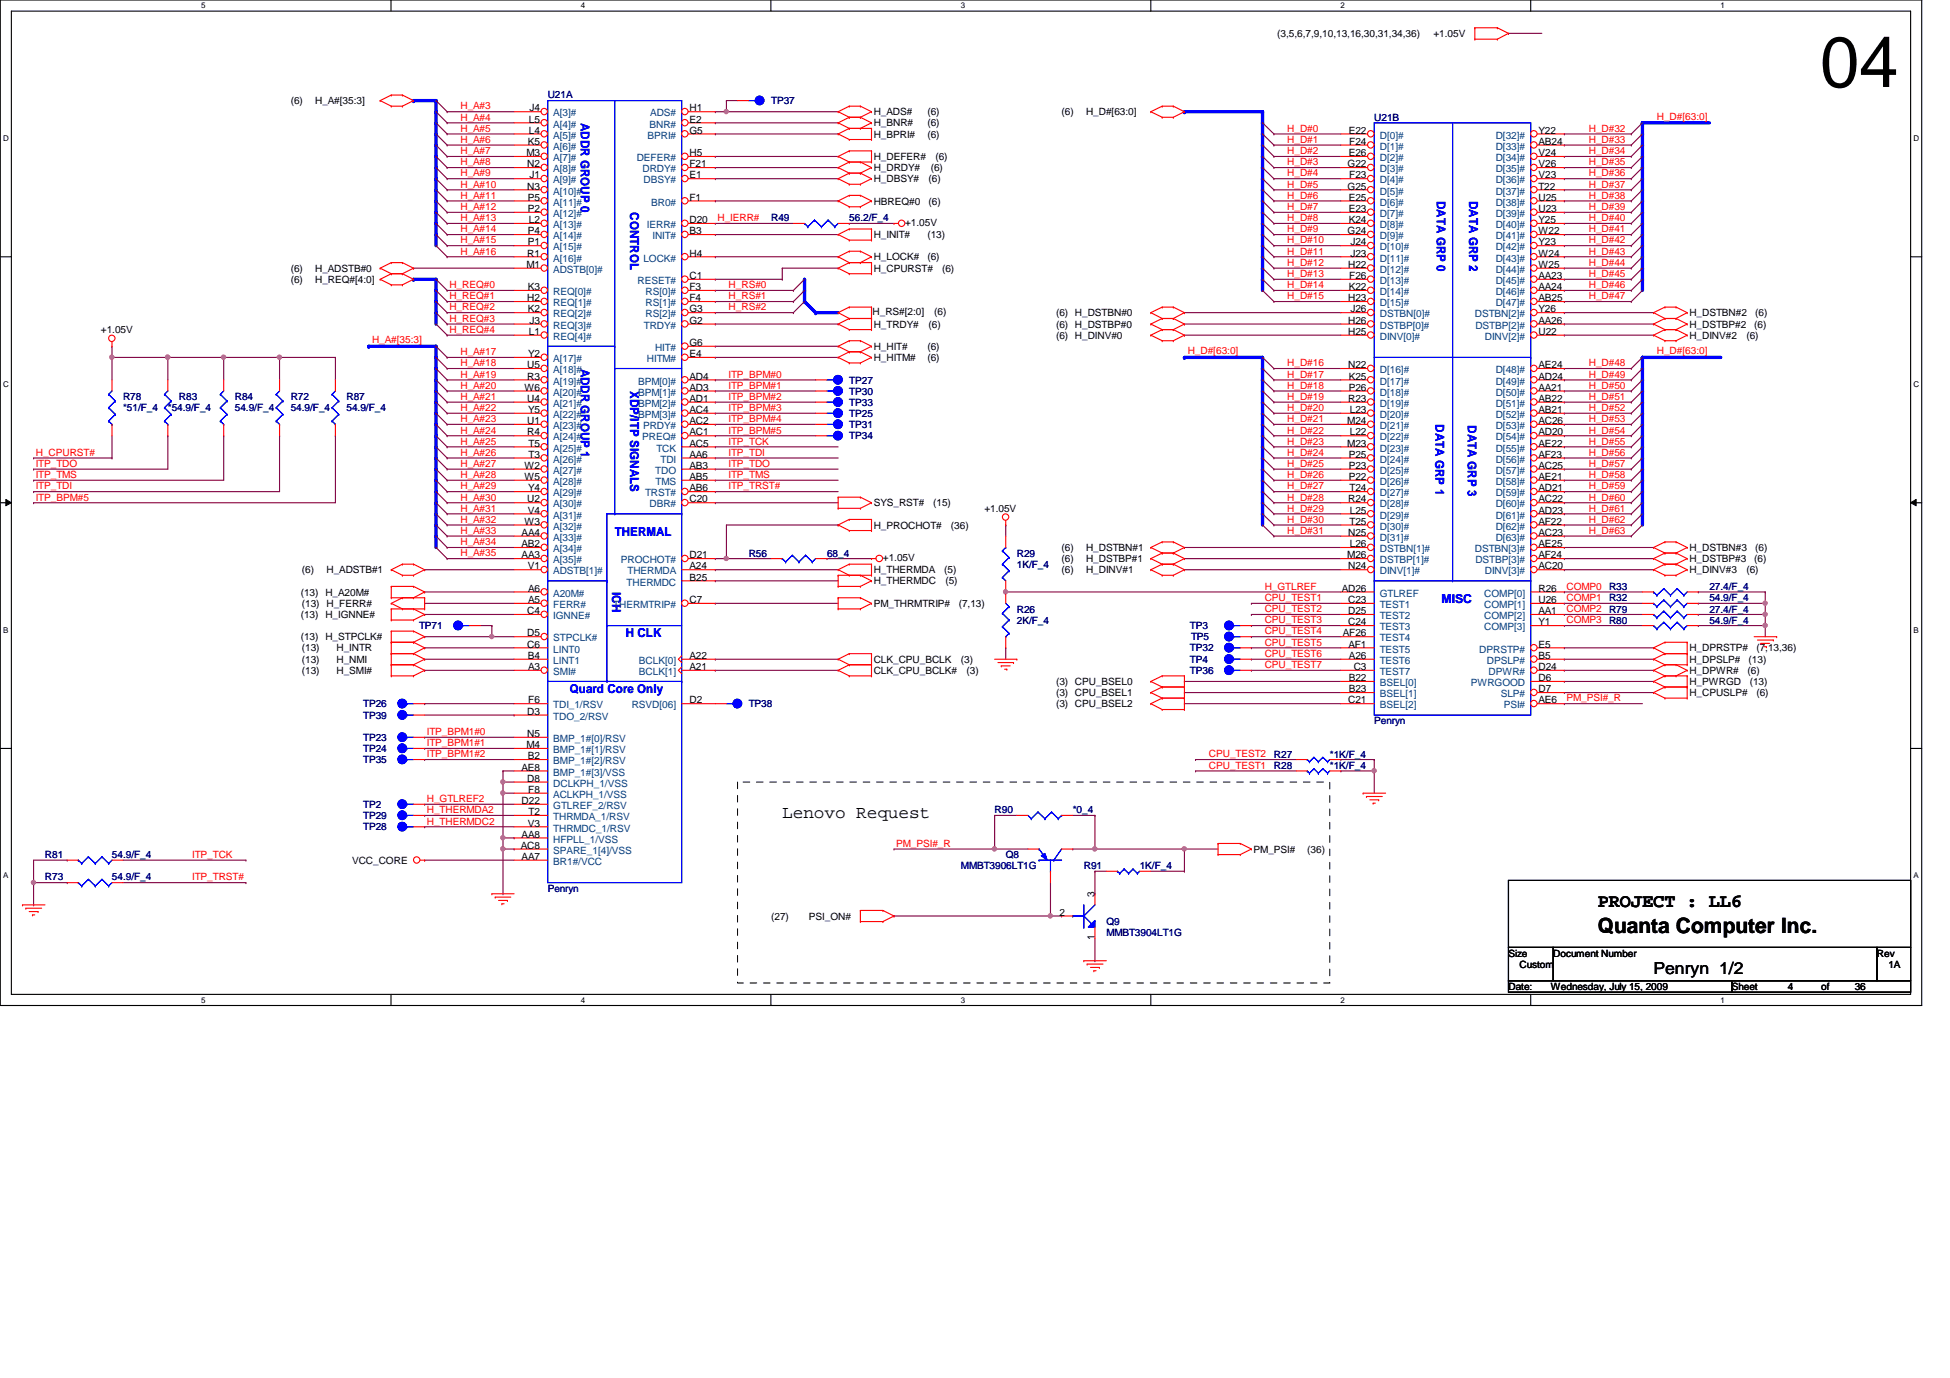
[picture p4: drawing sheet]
<svg xmlns="http://www.w3.org/2000/svg" width="297mm" height="210mm" viewBox="0 0 297 210" stroke-linecap="round" stroke-linejoin="round" font-family="sans-serif">
<defs><g id="words">
<text font-size="10.9" x="277.2" y="13.3">04</text>
<text font-size="3.2" x="243.4" y="142.2">Quanta Computer Inc.</text>
<text font-size="2.9" x="243.4" y="138.2">PROJECT : LL6</text>
<text font-size="2.7" x="119.2" y="124.7">Lenovo Request</text>
<text font-size="2.5" x="251.9" y="148.3">Penryn 1/2</text>
<g font-size="1.9" fill="#00f">
<text x="88.5" y="18.7" transform="rotate(90 88.5 18.7)">ADDR GROUP 0</text>
<text x="96" y="32.3" transform="rotate(90 96 32.3)">CONTROL</text>
<text x="218.9" y="30.6" transform="rotate(90 218.9 30.6)">DATA GRP 0</text>
<text x="223.8" y="30.6" transform="rotate(90 223.8 30.6)">DATA GRP 2</text>
<text x="88.5" y="56.1" transform="rotate(90 88.5 56.1)">ADDR GROUP 1</text>
<text x="96" y="59.6" transform="rotate(90 96 59.6)">XDP/ITP SIGNALS</text>
<text x="218.7" y="64.6" transform="rotate(90 218.7 64.6)">DATA GRP 1</text>
<text x="223.6" y="64.8" transform="rotate(90 223.6 64.8)">DATA GRP 3</text>
<text x="93.6" y="81.7">THERMAL</text>
<text x="93.3" y="90.2" transform="rotate(90 93.3 90.2)">ICH</text>
<text x="219.6" y="91.9">MISC</text>
<text x="95.3" y="97">H CLK</text>
<text x="86.8" y="105.5">Quard Core Only</text>
</g>
<g font-size="1.5">
<text x="194.6" y="5.6">(3,5,6,7,9,10,13,16,30,31,34,36)</text>
<text x="218.4" y="5.6">+1.05V</text>
<text x="44.3" y="15.9">(6)</text>
<text x="48" y="15.9">H_A#[35:3]</text>
<text x="80.6" y="17">J4</text>
<text x="105" y="17">H1</text>
<text x="133.1" y="17.6">H_ADS#</text>
<text x="141.3" y="17.6">(6)</text>
<text x="161.7" y="17.6">(6)</text>
<text x="165.4" y="17.6">H_D#[63:0]</text>
<text x="80.2" y="23.8">M3</text>
<text x="80.4" y="22.1">K5</text>
<text x="80.6" y="18.7">L5</text>
<text x="80.6" y="20.4">L4</text>
<text x="105" y="18.7">E2</text>
<text x="105" y="20.4">G5</text>
<text x="105" y="23.8">H5</text>
<text x="133.1" y="19.3">H_BNR#</text>
<text x="133.1" y="21">H_BPRI#</text>
<text x="141.3" y="21">(6)</text>
<text x="141.3" y="19.3">(6)</text>
<text x="205.4" y="20.4">E22</text>
<text x="205.4" y="23.8">E26</text>
<text x="205.5" y="22.1">F24</text>
<text x="234.4" y="20.4">Y22</text>
<text x="234.4" y="22.1">AB24</text>
<text x="234.4" y="23.8">V24</text>
<text x="80.3" y="28.9">N3</text>
<text x="80.3" y="25.5">N2</text>
<text x="80.6" y="27.2">J1</text>
<text x="105" y="27.2">E1</text>
<text x="105" y="25.5">F21</text>
<text x="133.1" y="24.4">H_DEFER#</text>
<text x="133.1" y="26.1">H_DRDY#</text>
<text x="133.1" y="27.8">H_DBSY#</text>
<text x="141.4" y="27.8">(6)</text>
<text x="141.8" y="26.1">(6)</text>
<text x="142.5" y="24.4">(6)</text>
<text x="205.3" y="25.5">G22</text>
<text x="205.3" y="28.9">G25</text>
<text x="205.5" y="27.2">F23</text>
<text x="234.4" y="25.5">V26</text>
<text x="234.4" y="27.2">V23</text>
<text x="234.4" y="28.9">T22</text>
<text x="80.4" y="30.6">P5</text>
<text x="80.4" y="32.3">P2</text>
<text x="80.4" y="35.7">P4</text>
<text x="80.6" y="34">L2</text>
<text x="105" y="30.6">F1</text>
<text x="105" y="34">D20</text>
<text x="105" y="35.7">B3</text>
<text x="133.1" y="31.2">HBREQ#0</text>
<text x="137.9" y="34.4">+1.05V</text>
<text x="141.4" y="31.2">(6)</text>
<text x="205.3" y="35.7">G24</text>
<text x="205.4" y="30.6">E25</text>
<text x="205.4" y="32.3">E23</text>
<text x="205.4" y="34">K24</text>
<text x="234.4" y="30.6">U25</text>
<text x="234.4" y="32.3">U23</text>
<text x="234.4" y="34">Y25</text>
<text x="234.4" y="35.7">W22</text>
<text x="44.3" y="41.4">(6)</text>
<text x="48" y="41.4">H_ADSTB#0</text>
<text x="80.2" y="40.8">M1</text>
<text x="80.3" y="39.1">R1</text>
<text x="80.4" y="37.4">P1</text>
<text x="105" y="39.1">H4</text>
<text x="133.1" y="41.4">H_CPURST#</text>
<text x="133.1" y="39.7">H_LOCK#</text>
<text x="133.1" y="36.3">H_INIT#</text>
<text x="141.3" y="39.7">(6)</text>
<text x="141.3" y="36.3">(13)</text>
<text x="143.5" y="41.4">(6)</text>
<text x="205.4" y="40.8">H22</text>
<text x="205.7" y="37.4">J24</text>
<text x="205.7" y="39.1">J23</text>
<text x="234.4" y="37.4">Y23</text>
<text x="234.4" y="39.1">W24</text>
<text x="234.4" y="40.8">W25</text>
<text x="44.3" y="43.1">(6)</text>
<text x="48" y="43.1">H_REQ#[4:0]</text>
<text x="80.3" y="45.9">H2</text>
<text x="80.4" y="44.2">K3</text>
<text x="80.4" y="47.6">K2</text>
<text x="105" y="42.5">C1</text>
<text x="105" y="44.2">F3</text>
<text x="105" y="45.9">F4</text>
<text x="105" y="47.6">G3</text>
<text x="205.4" y="45.9">H23</text>
<text x="205.4" y="44.2">K22</text>
<text x="205.5" y="42.5">F26</text>
<text x="205.7" y="47.6">J26</text>
<text x="234.4" y="42.5">AA23</text>
<text x="234.4" y="44.2">AA24</text>
<text x="234.4" y="45.9">AB25</text>
<text x="234.4" y="47.6">Y26</text>
<text x="15.4" y="50.8">+1.05V</text>
<text x="80.6" y="51">L1</text>
<text x="80.6" y="49.3">J3</text>
<text x="105" y="52.7">G6</text>
<text x="105" y="49.3">G2</text>
<text x="132.9" y="48">H_RS#[2:0]</text>
<text x="133.1" y="53.3">H_HIT#</text>
<text x="133.1" y="49.9">H_TRDY#</text>
<text x="141.3" y="53.3">(6)</text>
<text x="141.4" y="49.9">(6)</text>
<text x="142.3" y="48">(6)</text>
<text x="160.9" y="48.2">(6) H_DSTBN#0</text>
<text x="160.9" y="49.9">(6) H_DSTBP#0</text>
<text x="160.9" y="51.6">(6) H_DINV#0</text>
<text x="205.4" y="51">H25</text>
<text x="205.4" y="49.3">H26</text>
<text x="234.4" y="51">U22</text>
<text x="234.4" y="49.3">AA26</text>
<text x="257.3" y="48.2">H_DSTBN#2</text>
<text x="257.3" y="49.9">H_DSTBP#2</text>
<text x="257.3" y="51.6">H_DINV#2</text>
<text x="266" y="51.6">(6)</text>
<text x="267.2" y="49.9">(6)</text>
<text x="267.4" y="48.2">(6)</text>
<text x="79.9" y="59.5">W6</text>
<text x="80.3" y="56.1">U5</text>
<text x="80.3" y="57.8">R3</text>
<text x="80.4" y="54.4">Y2</text>
<text x="105" y="57.8">AD4</text>
<text x="105" y="59.5">AD3</text>
<text x="105" y="54.4">E4</text>
<text x="133.1" y="55">H_HITM#</text>
<text x="141.3" y="55">(6)</text>
<text x="205.4" y="56.1">N22</text>
<text x="205.4" y="57.8">K25</text>
<text x="205.4" y="59.5">P26</text>
<text x="234.4" y="56.1">AE24</text>
<text x="234.4" y="57.8">AD24</text>
<text x="234.4" y="59.5">AA21</text>
<text x="80.3" y="61.2">U4</text>
<text x="80.3" y="64.6">U1</text>
<text x="80.4" y="62.9">Y5</text>
<text x="105" y="61.2">AD1</text>
<text x="105" y="62.9">AC4</text>
<text x="105" y="64.6">AC2</text>
<text x="205.2" y="64.6">M24</text>
<text x="205.4" y="61.2">R23</text>
<text x="205.6" y="62.9">L23</text>
<text x="234.4" y="61.2">AB22</text>
<text x="234.4" y="62.9">AB21</text>
<text x="234.4" y="64.6">AC26</text>
<text x="79.9" y="71.4">W2</text>
<text x="80.3" y="66.3">R4</text>
<text x="80.5" y="68">T5</text>
<text x="80.5" y="69.7">T3</text>
<text x="105" y="66.3">AC1</text>
<text x="105" y="68">AC5</text>
<text x="105" y="69.7">AA6</text>
<text x="105" y="71.4">AB3</text>
<text x="205.2" y="68">M23</text>
<text x="205.4" y="69.7">P25</text>
<text x="205.4" y="71.4">P23</text>
<text x="205.6" y="66.3">L22</text>
<text x="234.4" y="66.3">AD20</text>
<text x="234.4" y="68">AE22</text>
<text x="234.4" y="69.7">AF23</text>
<text x="234.4" y="71.4">AC25</text>
<text x="79.9" y="73.1">W5</text>
<text x="80.3" y="76.5">U2</text>
<text x="80.4" y="74.8">Y4</text>
<text x="105" y="76.5">C20</text>
<text x="105" y="73.1">AB5</text>
<text x="105" y="74.8">AB6</text>
<text x="133.1" y="77.1">SYS_RST#</text>
<text x="142.2" y="77.1">(15)</text>
<text x="149.9" y="78">+1.05V</text>
<text x="205.4" y="76.5">R24</text>
<text x="205.4" y="73.1">P22</text>
<text x="205.6" y="74.8">T24</text>
<text x="234.4" y="73.1">AE21</text>
<text x="234.4" y="74.8">AD21</text>
<text x="234.4" y="76.5">AC22</text>
<text x="79.4" y="83.4">AB2</text>
<text x="79.5" y="81.6">AA4</text>
<text x="79.9" y="79.9">W3</text>
<text x="80.4" y="78.2">V4</text>
<text x="133.1" y="80.5">H_PROCHOT#</text>
<text x="144.9" y="80.5">(36)</text>
<text x="161.7" y="83.9">(6)</text>
<text x="165.4" y="83.9">H_DSTBN#1</text>
<text x="205.4" y="81.6">N25</text>
<text x="205.6" y="79.9">T25</text>
<text x="205.6" y="78.2">L25</text>
<text x="205.6" y="83.4">L26</text>
<text x="234.4" y="78.2">AD23</text>
<text x="234.4" y="79.9">AF22</text>
<text x="234.4" y="81.6">AC23</text>
<text x="234.4" y="83.4">AE25</text>
<text x="257.3" y="83.9">H_DSTBN#3</text>
<text x="267.4" y="83.9">(6)</text>
<text x="46" y="87.3">(6)</text>
<text x="49.7" y="87.3">H_ADSTB#1</text>
<text x="79.5" y="85">AA3</text>
<text x="80.4" y="86.7">V1</text>
<text x="105" y="85">D21</text>
<text x="105" y="86.7">A24</text>
<text x="105" y="88.4">B25</text>
<text x="133.1" y="89">H_THERMDC</text>
<text x="133.1" y="87.3">H_THERMDA</text>
<text x="134.5" y="85.5">+1.05V</text>
<text x="143.8" y="87.3">(5)</text>
<text x="144" y="89">(5)</text>
<text x="161.7" y="85.6">(6)</text>
<text x="161.7" y="87.3">(6)</text>
<text x="165.4" y="85.6">H_DSTBP#1</text>
<text x="165.4" y="87.3">H_DINV#1</text>
<text x="205.2" y="85">M26</text>
<text x="205.4" y="86.7">N24</text>
<text x="234.4" y="86.7">AC20</text>
<text x="234.4" y="85">AF24</text>
<text x="257.3" y="85.6">H_DSTBP#3</text>
<text x="257.3" y="87.3">H_DINV#3</text>
<text x="266" y="87.3">(6)</text>
<text x="267.2" y="85.6">(6)</text>
<text x="45.8" y="90.7">(13) H_A20M#</text>
<text x="45.8" y="94.1">(13) H_IGNNE#</text>
<text x="46" y="92.5">(13) H_FERR#</text>
<text x="80.3" y="93.6">C4</text>
<text x="80.4" y="90.1">A6</text>
<text x="80.4" y="91.9">A5</text>
<text x="105" y="91.9">C7</text>
<text x="133.1" y="92.5">PM_THRMTRIP#</text>
<text x="146" y="92.5">(7,13)</text>
<text x="204.4" y="90.1">AD26</text>
<text x="205.4" y="95.2">C24</text>
<text x="205.4" y="93.6">D25</text>
<text x="205.4" y="91.9">C23</text>
<text x="234.4" y="90.1">R26</text>
<text x="234.4" y="91.9">U26</text>
<text x="234.4" y="93.6">AA1</text>
<text x="234.4" y="95.2">Y1</text>
<text x="45.8" y="97.5">(13) H_STPCLK#</text>
<text x="46" y="99.2">(13)</text>
<text x="46" y="101">(13)</text>
<text x="51.3" y="99.2">H_INTR</text>
<text x="51.3" y="101">H_NMI</text>
<text x="80.3" y="98.6">C6</text>
<text x="80.3" y="96.9">D5</text>
<text x="80.4" y="100.4">B4</text>
<text x="105" y="100.4">A22</text>
<text x="133.1" y="101">CLK_CPU_BCLK</text>
<text x="146.4" y="101">(3)</text>
<text x="204.6" y="96.9">AF26</text>
<text x="205.4" y="98.6">AF1</text>
<text x="205.5" y="100.4">A26</text>
<text x="234.4" y="98.6">E5</text>
<text x="234.4" y="100.4">B5</text>
<text x="257.3" y="101">H_DPSLP#</text>
<text x="257.3" y="99.2">H_DPRSTP#</text>
<text x="266.4" y="101">(13)</text>
<text x="267.5" y="99.2">(7,13,36)</text>
<text x="46" y="102.7">(13)</text>
<text x="51.3" y="102.7">H_SMI#</text>
<text x="80.4" y="102.1">A3</text>
<text x="80.5" y="107.1">F6</text>
<text x="105" y="107.1">D2</text>
<text x="105" y="102.1">A21</text>
<text x="133.1" y="102.7">CLK_CPU_BCLK#</text>
<text x="147.2" y="102.7">(3)</text>
<text x="160.9" y="104.4">(3) CPU_BSEL0</text>
<text x="160.9" y="106">(3) CPU_BSEL1</text>
<text x="160.9" y="107.7">(3) CPU_BSEL2</text>
<text x="205.4" y="107.1">C21</text>
<text x="205.4" y="103.8">B22</text>
<text x="205.4" y="105.5">B23</text>
<text x="206.2" y="102.1">C3</text>
<text x="234.4" y="102.1">D24</text>
<text x="234.4" y="107.1">AE6</text>
<text x="234.4" y="103.8">D6</text>
<text x="234.4" y="105.5">D7</text>
<text x="257.3" y="102.7">H_DPWR#</text>
<text x="257.3" y="104.4">H_PWRGD</text>
<text x="257.3" y="106">H_CPUSLP#</text>
<text x="266.2" y="102.7">(6)</text>
<text x="266.5" y="104.4">(13)</text>
<text x="267.5" y="106">(6)</text>
<text x="80.2" y="114">M4</text>
<text x="80.3" y="112.3">N5</text>
<text x="80.3" y="108.9">D3</text>
<text x="79.4" y="117.4">AE8</text>
<text x="80.3" y="119.1">D8</text>
<text x="80.4" y="115.7">B2</text>
<text x="79.5" y="122.5">D22</text>
<text x="80.4" y="125.9">V3</text>
<text x="80.5" y="120.8">F8</text>
<text x="80.5" y="124.2">T2</text>
<text x="53.6" y="131.6">VCC_CORE</text>
<text x="79.3" y="129.3">AC8</text>
<text x="79.5" y="127.6">AA8</text>
<text x="79.5" y="131">AA7</text>
<text x="191" y="129.9">PM_PSI#</text>
<text x="199.1" y="129.9">(36)</text>
<text x="166.7" y="136.7" transform="rotate(-90 166.7 136.7)">3</text>
<text x="117.5" y="140.1">(27)</text>
<text x="123.2" y="140.1">PSI_ON#</text>
<text x="161.4" y="139.5">2</text>
<text x="166.7" y="143.3" transform="rotate(-90 166.7 143.3)">1</text>
<text x="229.8" y="145.7">Size</text>
<text x="231.5" y="147.4">Custom</text>
<text x="236.6" y="145.7">Document Number</text>
<text x="285.9" y="145.7">Rev</text>
<text x="287.7" y="147.4">1A</text>
<text x="229.8" y="150.8">Date:</text>
<text x="236.3" y="150.8">Wednesday, July 15, 2009</text>
<text x="263.8" y="150.8">Sheet</text>
<text x="272.3" y="150.8">4</text>
<text x="277.4" y="150.8">of</text>
<text x="282.5" y="150.8">36</text>
</g>
<g font-size="1.5" fill="#f00">
<text x="70.1" y="16.7">H_A#3</text>
<text x="70.1" y="18.4">H_A#4</text>
<text x="70.1" y="20.1">H_A#5</text>
<text x="70.1" y="21.8">H_A#6</text>
<text x="70.1" y="23.5">H_A#7</text>
<text x="196.1" y="20.1">H_D#0</text>
<text x="196.1" y="21.8">H_D#1</text>
<text x="196.1" y="23.5">H_D#2</text>
<text x="242" y="20.1">H_D#32</text>
<text x="242" y="21.8">H_D#33</text>
<text x="242" y="23.5">H_D#34</text>
<text x="252.4" y="18.2">H_D#[63:0]</text>
<text x="70.1" y="25.2">H_A#8</text>
<text x="70.1" y="26.9">H_A#9</text>
<text x="70.1" y="28.6">H_A#10</text>
<text x="196.1" y="25.2">H_D#3</text>
<text x="196.1" y="26.9">H_D#4</text>
<text x="196.1" y="28.6">H_D#5</text>
<text x="242" y="25.2">H_D#35</text>
<text x="242" y="26.9">H_D#36</text>
<text x="242" y="28.6">H_D#37</text>
<text x="70.1" y="30.3">H_A#11</text>
<text x="70.1" y="32">H_A#12</text>
<text x="70.1" y="33.7">H_A#13</text>
<text x="70.1" y="35.4">H_A#14</text>
<text x="109.3" y="33.7">H_IERR#</text>
<text x="196.1" y="30.3">H_D#6</text>
<text x="196.1" y="32">H_D#7</text>
<text x="196.1" y="33.7">H_D#8</text>
<text x="196.1" y="35.4">H_D#9</text>
<text x="242" y="30.3">H_D#38</text>
<text x="242" y="32">H_D#39</text>
<text x="242" y="33.7">H_D#40</text>
<text x="242" y="35.4">H_D#41</text>
<text x="70.1" y="37.1">H_A#15</text>
<text x="70.1" y="38.8">H_A#16</text>
<text x="196.1" y="37.1">H_D#10</text>
<text x="196.1" y="38.8">H_D#11</text>
<text x="196.1" y="40.5">H_D#12</text>
<text x="242" y="37.1">H_D#42</text>
<text x="242" y="38.8">H_D#43</text>
<text x="242" y="40.5">H_D#44</text>
<text x="68.4" y="45.6">H_REQ#1</text>
<text x="68.4" y="47.3">H_REQ#2</text>
<text x="68.4" y="43.9">H_REQ#0</text>
<text x="111" y="45.6">H_RS#1</text>
<text x="111" y="47.3">H_RS#2</text>
<text x="111" y="43.9">H_RS#0</text>
<text x="196.1" y="42.2">H_D#13</text>
<text x="196.1" y="43.9">H_D#14</text>
<text x="196.1" y="45.6">H_D#15</text>
<text x="242" y="42.2">H_D#45</text>
<text x="242" y="43.9">H_D#46</text>
<text x="242" y="45.6">H_D#47</text>
<text x="56.7" y="52.2">H_A#[35:3]</text>
<text x="68.4" y="49">H_REQ#3</text>
<text x="68.4" y="50.7">H_REQ#4</text>
<text x="180.9" y="53.9">H_D#[63:0]</text>
<text x="252.4" y="53.9">H_D#[63:0]</text>
<text x="70.1" y="54.1">H_A#17</text>
<text x="70.1" y="55.8">H_A#18</text>
<text x="70.1" y="57.5">H_A#19</text>
<text x="70.1" y="59.2">H_A#20</text>
<text x="111" y="57.5">ITP_BPM#0</text>
<text x="111" y="59.2">ITP_BPM#1</text>
<text x="196.1" y="55.8">H_D#16</text>
<text x="196.1" y="57.5">H_D#17</text>
<text x="196.1" y="59.2">H_D#18</text>
<text x="242" y="55.8">H_D#48</text>
<text x="242" y="57.5">H_D#49</text>
<text x="242" y="59.2">H_D#50</text>
<text x="70.1" y="60.9">H_A#21</text>
<text x="70.1" y="62.6">H_A#22</text>
<text x="70.1" y="64.3">H_A#23</text>
<text x="111" y="60.9">ITP_BPM#2</text>
<text x="111" y="62.6">ITP_BPM#3</text>
<text x="111" y="64.3">ITP_BPM#4</text>
<text x="196.1" y="60.9">H_D#19</text>
<text x="196.1" y="62.6">H_D#20</text>
<text x="196.1" y="64.3">H_D#21</text>
<text x="242" y="60.9">H_D#51</text>
<text x="242" y="62.6">H_D#52</text>
<text x="242" y="64.3">H_D#53</text>
<text x="5.5" y="69.4">H_CPURST#</text>
<text x="5.5" y="71.1">ITP_TDO</text>
<text x="70.1" y="66">H_A#24</text>
<text x="70.1" y="67.7">H_A#25</text>
<text x="70.1" y="69.4">H_A#26</text>
<text x="70.1" y="71.1">H_A#27</text>
<text x="111" y="69.4">ITP_TDI</text>
<text x="111" y="67.7">ITP_TCK</text>
<text x="111" y="71.1">ITP_TDO</text>
<text x="111" y="66">ITP_BPM#5</text>
<text x="196.1" y="66">H_D#22</text>
<text x="196.1" y="67.7">H_D#23</text>
<text x="196.1" y="69.4">H_D#24</text>
<text x="196.1" y="71.1">H_D#25</text>
<text x="242" y="66">H_D#54</text>
<text x="242" y="67.7">H_D#55</text>
<text x="242" y="69.4">H_D#56</text>
<text x="242" y="71.1">H_D#57</text>
<text x="5.5" y="72.8">ITP_TMS</text>
<text x="5.5" y="74.5">ITP_TDI</text>
<text x="5.5" y="76.2">ITP_BPM#5</text>
<text x="70.1" y="72.8">H_A#28</text>
<text x="70.1" y="74.5">H_A#29</text>
<text x="70.1" y="76.2">H_A#30</text>
<text x="70.1" y="77.9">H_A#31</text>
<text x="111" y="74.5">ITP_TRST#</text>
<text x="111" y="72.8">ITP_TMS</text>
<text x="196.1" y="72.8">H_D#26</text>
<text x="196.1" y="74.5">H_D#27</text>
<text x="196.1" y="76.2">H_D#28</text>
<text x="196.1" y="77.9">H_D#29</text>
<text x="242" y="72.8">H_D#58</text>
<text x="242" y="74.5">H_D#59</text>
<text x="242" y="76.2">H_D#60</text>
<text x="242" y="77.9">H_D#61</text>
<text x="70.1" y="79.6">H_A#32</text>
<text x="70.1" y="81.3">H_A#33</text>
<text x="70.1" y="83.1">H_A#34</text>
<text x="196.1" y="79.6">H_D#30</text>
<text x="196.1" y="81.3">H_D#31</text>
<text x="242" y="79.6">H_D#62</text>
<text x="242" y="81.3">H_D#63</text>
<text x="70.1" y="84.8">H_A#35</text>
<text x="192.7" y="89.8">H_GTLREF</text>
<text x="238.6" y="89.8">COMP0</text>
<text x="192.7" y="91.6">CPU_TEST1</text>
<text x="192.7" y="93.3">CPU_TEST2</text>
<text x="192.7" y="95">CPU_TEST3</text>
<text x="238.6" y="91.6">COMP1</text>
<text x="238.6" y="93.3">COMP2</text>
<text x="238.6" y="95">COMP3</text>
<text x="192.7" y="96.6">CPU_TEST4</text>
<text x="192.7" y="98.3">CPU_TEST5</text>
<text x="192.7" y="100.1">CPU_TEST6</text>
<text x="192.7" y="101.8">CPU_TEST7</text>
<text x="238.6" y="106.8">PM_PSI#_R</text>
<text x="65" y="112">ITP_BPM1#0</text>
<text x="65" y="113.7">ITP_BPM1#1</text>
<text x="65" y="115.4">ITP_BPM1#2</text>
<text x="184.1" y="117.1">CPU_TEST1</text>
<text x="184.1" y="115.4">CPU_TEST2</text>
<text x="65" y="122.2">H_GTLREF2</text>
<text x="65" y="123.9">H_THERMDA2</text>
<text x="65" y="125.6">H_THERMDC2</text>
<text x="29.3" y="130.7">ITP_TCK</text>
<text x="136.5" y="129">PM_PSI#_R</text>
<text x="29.3" y="134.1">ITP_TRST#</text>
</g>
<g font-size="1.5" fill="#000080">
<text x="83.4" y="15">U21A</text>
<text x="117.5" y="15.9">TP37</text>
<text x="209.3" y="18.4">U21B</text>
<text x="117.5" y="33.7">R49</text>
<text x="129.4" y="33.7">56.2/F_4</text>
<text x="129.4" y="58.4">TP27</text>
<text x="18.8" y="61">R78</text>
<text x="18.8" y="62.7">*51/F_4</text>
<text x="25.6" y="62.7">*54.9/F_4</text>
<text x="27.3" y="61">R83</text>
<text x="35.8" y="61">R84</text>
<text x="35.8" y="62.7">54.9/F_4</text>
<text x="44.3" y="61">R72</text>
<text x="44.3" y="62.7">54.9/F_4</text>
<text x="52.8" y="61">R87</text>
<text x="52.8" y="62.7">54.9/F_4</text>
<text x="129.4" y="63.5">TP25</text>
<text x="129.4" y="65.2">TP31</text>
<text x="129.4" y="60.1">TP30</text>
<text x="129.4" y="61.8">TP33</text>
<text x="129.4" y="66.9">TP34</text>
<text x="114" y="84.8">R56</text>
<text x="126" y="84.8">68_4</text>
<text x="154.9" y="84.8">R29</text>
<text x="154.9" y="86.5">1K/F_4</text>
<text x="245.1" y="89.9">R33</text>
<text x="260.4" y="89.9">27.4/F_4</text>
<text x="63.8" y="95.8">TP71</text>
<text x="154.9" y="93.3">R26</text>
<text x="154.9" y="95">2K/F_4</text>
<text x="181.3" y="95.8">TP3</text>
<text x="245.1" y="91.6">R32</text>
<text x="245.1" y="93.3">R79</text>
<text x="245.1" y="95">R80</text>
<text x="260.4" y="91.6">54.9/F_4</text>
<text x="260.4" y="93.3">27.4/F_4</text>
<text x="260.4" y="95">54.9/F_4</text>
<text x="181.3" y="101">TP4</text>
<text x="181.3" y="99.2">TP32</text>
<text x="181.4" y="97.5">TP5</text>
<text x="55.3" y="107.7">TP26</text>
<text x="114" y="107.7">TP38</text>
<text x="181.3" y="102.7">TP36</text>
<text x="55.3" y="109.5">TP39</text>
<text x="55.3" y="112.9">TP23</text>
<text x="209.3" y="110.3">Penryn</text>
<text x="55.3" y="114.6">TP24</text>
<text x="55.3" y="116.2">TP35</text>
<text x="194.1" y="115.4">R27</text>
<text x="194.1" y="117.1">R28</text>
<text x="202.6" y="115.4">*1K/F_4</text>
<text x="202.6" y="117.1">*1K/F_4</text>
<text x="55.3" y="124.8">TP29</text>
<text x="55.3" y="123.1">TP2</text>
<text x="151.5" y="123.9">R90</text>
<text x="163.4" y="123.9">*0_4</text>
<text x="6.9" y="130.7">R81</text>
<text x="17.1" y="130.7">54.9/F_4</text>
<text x="55.3" y="126.5">TP28</text>
<text x="153.2" y="130.7">Q8</text>
<text x="6.9" y="134.1">R73</text>
<text x="17.1" y="134.1">54.9/F_4</text>
<text x="83.4" y="135.8">Penryn</text>
<text x="146.4" y="132.4">MMBT3906LT1G</text>
<text x="165.1" y="132.4">R91</text>
<text x="173.6" y="132.4">1K/F_4</text>
<text x="168.5" y="140.9">Q9</text>
<text x="168.5" y="142.6">MMBT3904LT1G</text>
</g>
<g font-size="1.5" fill="#004080">
<text x="84.3" y="17.7">A[3]#</text>
<text x="99.1" y="17.7">ADS#</text>
<text x="84.3" y="19.4">A[4]#</text>
<text x="84.3" y="21.1">A[5]#</text>
<text x="84.3" y="22.8">A[6]#</text>
<text x="98.6" y="21.1">BPRI#</text>
<text x="98.9" y="19.4">BNR#</text>
<text x="210.2" y="21.1">D[0]#</text>
<text x="210.2" y="22.8">D[1]#</text>
<text x="227.8" y="21.1">D[32]#</text>
<text x="227.8" y="22.8">D[33]#</text>
<text x="84.3" y="29.6">A[10]#</text>
<text x="84.3" y="24.6">A[7]#</text>
<text x="84.3" y="26.2">A[8]#</text>
<text x="84.3" y="27.9">A[9]#</text>
<text x="97" y="24.6">DEFER#</text>
<text x="97.9" y="26.2">DRDY#</text>
<text x="98" y="27.9">DBSY#</text>
<text x="210.2" y="24.6">D[2]#</text>
<text x="210.2" y="26.2">D[3]#</text>
<text x="210.2" y="27.9">D[4]#</text>
<text x="210.2" y="29.6">D[5]#</text>
<text x="227.8" y="24.6">D[34]#</text>
<text x="227.8" y="26.2">D[35]#</text>
<text x="227.8" y="27.9">D[36]#</text>
<text x="227.8" y="29.6">D[37]#</text>
<text x="84.3" y="31.3">A[11]#</text>
<text x="84.3" y="33.1">A[12]#</text>
<text x="84.3" y="34.8">A[13]#</text>
<text x="98.5" y="34.8">IERR#</text>
<text x="99.2" y="31.3">BR0#</text>
<text x="210.2" y="31.3">D[6]#</text>
<text x="210.2" y="33.1">D[7]#</text>
<text x="210.2" y="34.8">D[8]#</text>
<text x="227.8" y="31.3">D[38]#</text>
<text x="227.8" y="33.1">D[39]#</text>
<text x="227.8" y="34.8">D[40]#</text>
<text x="84.3" y="36.4">A[14]#</text>
<text x="84.3" y="38.1">A[15]#</text>
<text x="84.3" y="39.8">A[16]#</text>
<text x="84.3" y="41.6">ADSTB[0]#</text>
<text x="98" y="39.8">LOCK#</text>
<text x="99.4" y="36.4">INIT#</text>
<text x="210.2" y="38.1">D[10]#</text>
<text x="210.2" y="39.8">D[11]#</text>
<text x="210.2" y="41.6">D[12]#</text>
<text x="210.2" y="36.4">D[9]#</text>
<text x="227.8" y="36.4">D[41]#</text>
<text x="227.8" y="38.1">D[42]#</text>
<text x="227.8" y="39.8">D[43]#</text>
<text x="227.8" y="41.6">D[44]#</text>
<text x="84.3" y="45">REQ[0]#</text>
<text x="84.3" y="46.7">REQ[1]#</text>
<text x="97.1" y="43.3">RESET#</text>
<text x="98.3" y="45">RS[0]#</text>
<text x="98.3" y="46.7">RS[1]#</text>
<text x="210.2" y="43.3">D[13]#</text>
<text x="210.2" y="45">D[14]#</text>
<text x="210.2" y="46.7">D[15]#</text>
<text x="227.8" y="43.3">D[45]#</text>
<text x="227.8" y="45">D[46]#</text>
<text x="227.8" y="46.7">D[47]#</text>
<text x="84.3" y="48.3">REQ[2]#</text>
<text x="84.3" y="50.1">REQ[3]#</text>
<text x="84.3" y="51.8">REQ[4]#</text>
<text x="98.1" y="50.1">TRDY#</text>
<text x="98.3" y="48.3">RS[2]#</text>
<text x="99.8" y="53.5">HIT#</text>
<text x="210.2" y="51.8">DINV[0]#</text>
<text x="210.2" y="48.3">DSTBN[0]#</text>
<text x="210.2" y="50.1">DSTBP[0]#</text>
<text x="224.7" y="48.3">DSTBN[2]#</text>
<text x="224.7" y="50.1">DSTBP[2]#</text>
<text x="226.2" y="51.8">DINV[2]#</text>
<text x="84.3" y="55.2">A[17]#</text>
<text x="84.3" y="56.9">A[18]#</text>
<text x="84.3" y="58.6">A[19]#</text>
<text x="97.2" y="58.6">BPM[0]#</text>
<text x="98.5" y="55.2">HITM#</text>
<text x="210.2" y="56.9">D[16]#</text>
<text x="210.2" y="58.6">D[17]#</text>
<text x="227.8" y="56.9">D[48]#</text>
<text x="227.8" y="58.6">D[49]#</text>
<text x="84.3" y="60.3">A[20]#</text>
<text x="84.3" y="62">A[21]#</text>
<text x="84.3" y="63.7">A[22]#</text>
<text x="84.3" y="65.4">A[23]#</text>
<text x="97.2" y="60.3">BPM[1]#</text>
<text x="97.2" y="62">BPM[2]#</text>
<text x="97.2" y="63.7">BPM[3]#</text>
<text x="98" y="65.4">PRDY#</text>
<text x="210.2" y="60.3">D[18]#</text>
<text x="210.2" y="62">D[19]#</text>
<text x="210.2" y="63.7">D[20]#</text>
<text x="210.2" y="65.4">D[21]#</text>
<text x="227.8" y="60.3">D[50]#</text>
<text x="227.8" y="62">D[51]#</text>
<text x="227.8" y="63.7">D[52]#</text>
<text x="227.8" y="65.4">D[53]#</text>
<text x="84.3" y="67.1">A[24]#</text>
<text x="84.3" y="68.8">A[25]#</text>
<text x="84.3" y="70.5">A[26]#</text>
<text x="97.8" y="67.1">PREQ#</text>
<text x="100" y="68.8">TCK</text>
<text x="100.6" y="70.5">TDI</text>
<text x="210.2" y="67.1">D[22]#</text>
<text x="210.2" y="68.8">D[23]#</text>
<text x="210.2" y="70.5">D[24]#</text>
<text x="227.8" y="67.1">D[54]#</text>
<text x="227.8" y="68.8">D[55]#</text>
<text x="227.8" y="70.5">D[56]#</text>
<text x="84.3" y="72.2">A[27]#</text>
<text x="84.3" y="73.9">A[28]#</text>
<text x="84.3" y="75.6">A[29]#</text>
<text x="84.3" y="77.3">A[30]#</text>
<text x="98.3" y="75.6">TRST#</text>
<text x="98.9" y="77.3">DBR#</text>
<text x="99.8" y="72.2">TDO</text>
<text x="99.9" y="73.9">TMS</text>
<text x="210.2" y="72.2">D[25]#</text>
<text x="210.2" y="73.9">D[26]#</text>
<text x="210.2" y="75.6">D[27]#</text>
<text x="210.2" y="77.3">D[28]#</text>
<text x="227.8" y="72.2">D[57]#</text>
<text x="227.8" y="73.9">D[58]#</text>
<text x="227.8" y="75.6">D[59]#</text>
<text x="227.8" y="77.3">D[60]#</text>
<text x="84.3" y="79">A[31]#</text>
<text x="84.3" y="80.7">A[32]#</text>
<text x="84.3" y="82.4">A[33]#</text>
<text x="210.2" y="79">D[29]#</text>
<text x="210.2" y="80.7">D[30]#</text>
<text x="210.2" y="82.4">D[31]#</text>
<text x="227.8" y="79">D[61]#</text>
<text x="227.8" y="80.7">D[62]#</text>
<text x="227.8" y="82.4">D[63]#</text>
<text x="84.3" y="87.5">ADSTB[1]#</text>
<text x="84.3" y="84.1">A[34]#</text>
<text x="84.3" y="85.8">A[35]#</text>
<text x="94.6" y="85.8">PROCHOT#</text>
<text x="95.5" y="89.2">THERMDC</text>
<text x="95.6" y="87.5">THERMDA</text>
<text x="210.2" y="87.5">DINV[1]#</text>
<text x="210.2" y="84.1">DSTBN[1]#</text>
<text x="210.2" y="85.8">DSTBP[1]#</text>
<text x="224.7" y="84.1">DSTBN[3]#</text>
<text x="224.7" y="85.8">DSTBP[3]#</text>
<text x="226.2" y="87.5">DINV[3]#</text>
<text x="84.3" y="90.9">A20M#</text>
<text x="84.3" y="92.6">FERR#</text>
<text x="84.3" y="94.3">IGNNE#</text>
<text x="93.4" y="92.6">THERMTRIP#</text>
<text x="210.2" y="90.9">GTLREF</text>
<text x="210.2" y="94.3">TEST2</text>
<text x="210.2" y="92.6">TEST1</text>
<text x="226.1" y="90.9">COMP[0]</text>
<text x="226.1" y="92.6">COMP[1]</text>
<text x="226.1" y="94.3">COMP[2]</text>
<text x="84.3" y="99.4">LINT0</text>
<text x="84.3" y="101.1">LINT1</text>
<text x="84.3" y="97.7">STPCLK#</text>
<text x="97.3" y="101.1">BCLK[0]</text>
<text x="210.2" y="99.4">TEST5</text>
<text x="210.2" y="96">TEST3</text>
<text x="210.2" y="97.7">TEST4</text>
<text x="210.2" y="101.1">TEST6</text>
<text x="225.3" y="99.4">DPRSTP#</text>
<text x="226.1" y="96">COMP[3]</text>
<text x="226.5" y="101.1">DPSLP#</text>
<text x="84.3" y="107.9">TDI_1/RSV</text>
<text x="84.3" y="102.8">SMI#</text>
<text x="96.2" y="107.9">RSVD[06]</text>
<text x="97.3" y="102.8">BCLK[1]</text>
<text x="210.2" y="104.5">BSEL[0]</text>
<text x="210.2" y="106.2">BSEL[1]</text>
<text x="210.2" y="107.9">BSEL[2]</text>
<text x="210.2" y="102.8">TEST7</text>
<text x="224" y="104.5">PWRGOOD</text>
<text x="226.7" y="102.8">DPWR#</text>
<text x="228.6" y="106.2">SLP#</text>
<text x="229.1" y="107.9">PSI#</text>
<text x="84.3" y="113">BMP_1#[0]/RSV</text>
<text x="84.3" y="109.6">TDO_2/RSV</text>
<text x="84.3" y="114.7">BMP_1#[1]/RSV</text>
<text x="84.3" y="116.4">BMP_1#[2]/RSV</text>
<text x="84.3" y="119.8">DCLKPH_1/VSS</text>
<text x="84.3" y="118.2">BMP_1#[3]/VSS</text>
<text x="84.3" y="124.9">THRMDA_1/RSV</text>
<text x="84.3" y="123.2">GTLREF_2/RSV</text>
<text x="84.3" y="121.5">ACLKPH_1/VSS</text>
<text x="84.3" y="126.7">THRMDC_1/RSV</text>
<text x="84.3" y="128.4">HFPLL_1/VSS</text>
<text x="84.3" y="130">SPARE_1[4]/VSS</text>
<text x="84.3" y="131.7">BR1#/VCC</text>
</g>
<g font-size="1.2">
<text x="30.6" y="1.3">5</text>
<text x="88.5" y="1.3">4</text>
<text x="146.3" y="1.3">3</text>
<text x="204.2" y="1.3">2</text>
<text x="262.1" y="1.3">1</text>
<text x=".5" y="21.5">D</text>
<text x="291.5" y="21.5">D</text>
<text x=".5" y="58.9">C</text>
<text x="291.5" y="58.9">C</text>
<text x=".5" y="96.4">B</text>
<text x="291.5" y="96.4">B</text>
<text x=".5" y="133.8">A</text>
<text x="291.5" y="133.8">A</text>
<text x="30.6" y="152.7">5</text>
<text x="88.5" y="152.7">4</text>
<text x="146.3" y="152.7">3</text>
<text x="204.2" y="152.7">2</text>
<text x="262.1" y="152.7">1</text>
</g>
</g></defs>
<path d="M0 0h292.7v153.2h-292.7zM1.7 1.7h289.3v149.8h-289.3z" fill="none" stroke="#000" stroke-width=".17"/>
<g fill="#fff">
<path d="M30.6 .2h.7v1.3h-.7z"/>
<path d="M30.6 151.6h.7v1.4h-.7z"/>
</g>
<path d="M59.6 0v1.7M59.6 151.5v1.7" fill="none" stroke="#000" stroke-width=".17"/>
<g fill="#fff">
<path d="M88.5 .2h.6v1.3h-.6z"/>
<path d="M88.5 151.6h.6v1.4h-.6z"/>
</g>
<path d="M117.4 0v1.7M117.4 151.5v1.7" fill="none" stroke="#000" stroke-width=".17"/>
<g fill="#fff">
<path d="M146.3 .2h.7v1.3h-.7z"/>
<path d="M146.3 151.6h.7v1.4h-.7z"/>
</g>
<path d="M175.3 0v1.7M175.3 151.5v1.7" fill="none" stroke="#000" stroke-width=".17"/>
<g fill="#fff">
<path d="M204.2 .2h.6v1.3h-.6z"/>
<path d="M204.2 151.6h.6v1.4h-.6z"/>
</g>
<path d="M233.2 0v1.7M233.2 151.5v1.7" fill="none" stroke="#000" stroke-width=".17"/>
<g fill="#fff">
<path d="M262.1 .2h.6v1.3h-.6z"/>
<path d="M262.1 151.6h.6v1.4h-.6z"/>
<path d="M.5 20.4h.8v1.4h-.8z"/>
<path d="M291.5 20.4h.8v1.4h-.8z"/>
<path d="M.5 57.8h.8v1.4h-.8z"/>
<path d="M291.5 57.8h.8v1.4h-.8z"/>
</g>
<path d="M0 39.1h1.7M291 39.1h1.7" fill="none" stroke="#000" stroke-width=".17"/>
<g fill="#fff">
<path d="M.5 95.3h.7v1.3h-.7z"/>
<path d="M291.5 95.3h.7v1.3h-.7z"/>
</g>
<path d="M0 76.6h1.7M291 76.6h1.7" fill="none" stroke="#000" stroke-width=".17"/>
<path d="M.9 76.1l.8 .5-.8 .4zM291 76.6l.9-.5v.9z" fill="#000"/>
<path d="M.9 76.1l.8 .5-.8 .4zM291 76.6l.9-.5v.9z" fill="none" stroke="#000" stroke-width=".15"/>
<g fill="#fff">
<path d="M.5 132.7h.7v1.4h-.7z"/>
<path d="M291.5 132.7h.7v1.4h-.7z"/>
</g>
<path d="M0 114h1.7M291 114h1.7" fill="none" stroke="#000" stroke-width=".17"/>
<g fill="none" stroke="#800040" stroke-width=".17">
<path d="M68.1 17h.1M68.1 18.7h.1M68.1 17h10.2M68.1 18.7h10.2M68.1 20.4h.1M68.1 22.1h.1M68.1 23.8h.1M68.1 25.5h.1M68.1 27.2h.1M68.1 28.9h.1M68.1 30.6h.1M68.1 32.3h.1"/>
<path d="M68.1 34h.1M68.1 35.7h.1M68.1 37.4h.1M68.1 39.1h.1M68.1 20.4h10.2M68.1 22.1h10.2M68.1 23.8h10.2M68.1 25.5h10.2M68.1 27.2h10.2M68.1 28.9h10.2M68.1 30.6h10.2M68.1 32.3h10.2"/>
<path d="M68.1 34h10.2M68.1 35.7h10.2M68.1 37.4h10.2M68.1 39.1h10.2M63 40.9h.1M63 40.9h15.3"/>
</g>
<path d="M63 15.3h3.4" fill="none" stroke="#00f" stroke-width=".51"/>
<circle cx="63" cy="15.3" r=".25" fill="#00f"/>
<g fill="none" stroke="#800040" stroke-width=".17">
<path d="M68.1 54.4h.1M68.1 56.1h.1M68.1 57.9h.1M68.1 59.6h.1M68.1 54.4h10.2M68.1 56.1h10.2M68.1 57.9h10.2M68.1 59.6h10.2M68.1 61.3h.1M68.1 62.9h.1M68.1 64.6h.1M68.1 66.4h.1"/>
<path d="M68.1 68.1h.1M68.1 69.8h.1M68.1 71.5h.1M68.1 73.2h.1M68.1 74.9h.1M68.1 76.6h.1M68.1 78.3h.1M68.1 80h.1M68.1 61.3h10.2M68.1 62.9h10.2M68.1 64.6h10.2M68.1 66.4h10.2"/>
<path d="M68.1 68.1h10.2M68.1 69.8h10.2M68.1 71.5h10.2M68.1 73.2h10.2M68.1 74.9h10.2M68.1 76.6h10.2M68.1 78.3h10.2M68.1 80h10.2M64.7 86.8h.1M64.7 86.8h13.6M68.1 81.7h.1M68.1 83.4h.1"/>
<path d="M68.1 85.1h.1M68.1 81.7h10.2M68.1 83.4h10.2M68.1 85.1h10.2"/>
</g>
<path d="M66.4 81.7v1.7" fill="none" stroke="#00f" stroke-width=".51"/>
<circle cx="66.4" cy="81.7" r=".25" fill="#00f"/>
<path d="M56.2 52.7h10.2" fill="none" stroke="#00f" stroke-width=".51"/>
<circle cx="56.2" cy="52.7" r=".25" fill="#00f"/>
<g fill="none" stroke="#800040" stroke-width=".17">
<path d="M110.7 17h.1M110.7 17h17M64.7 90.2h.1M64.7 91.9h.1M64.7 93.6h.1M64.7 98.7h.1M64.7 90.2h13.6M64.7 91.9h13.6M64.7 93.6h13.6M64.7 98.7h13.6M64.7 100.4h.1M64.7 102.1h.1"/>
<path d="M64.7 100.4h13.6M64.7 102.1h13.6"/>
</g>
<circle cx="110.6" cy="17" r=".32" fill="#f0f"/>
<circle cx="110.6" cy="17" r=".32" fill="none" stroke="#f0f" stroke-width=".17"/>
<g fill="none" stroke="#800040" stroke-width=".17">
<path d="M109 18.7h.1M109 18.7h18.7M109 20.4h.1M109 23.8h.1M109 25.5h.1M109 27.2h.1M109 39.1h.1M109 35.7h.1M109 30.6h.1M109 34h.1M109 20.4h18.7M109 23.8h18.7"/>
<path d="M109 25.5h18.7M109 27.2h18.7M109 39.1h18.7M109 35.7h18.7M109 30.6h18.7M109 34h11.9M109 52.7h.1M109 54.4h.1M109 49.4h.1M109 52.7h18.7M109 54.4h18.7M109 49.4h18.7"/>
<path d="M119.2 40.9h.1M119.2 40.9h8.5M109 74.9h.1M109 73.2h.1M109 69.8h.1M109 68.1h.1M109 71.5h.1M109 76.6h.1M109 74.9h18.7M109 73.2h18.7M109 69.8h18.7M109 68.1h18.7"/>
<path d="M109 71.5h18.7M109 76.6h18.7M109 86.8h.1M109 91.9h.1M109 88.5h.1M109 86.8h18.7M109 91.9h18.7M109 88.5h18.7M110.7 85.1h.1M110.7 85.1h6.8M109 102.1h.1M109 100.4h.1"/>
<path d="M109 102.1h18.7M109 100.4h18.7"/>
</g>
<circle cx="110.6" cy="85.1" r=".32" fill="#f0f"/>
<circle cx="110.6" cy="85.1" r=".32" fill="none" stroke="#f0f" stroke-width=".17"/>
<g fill="none" stroke="#800040" stroke-width=".17">
<path d="M238.3 20.4h.1M238.3 22.1h.1M238.3 23.8h.1M238.3 25.5h.1M238.3 27.2h.1M238.3 28.9h.1M238.3 30.6h.1M238.3 32.3h.1M238.3 34h.1M238.3 35.7h.1M238.3 37.4h.1M238.3 39.1h.1"/>
<path d="M238.3 20.4h10.2M238.3 22.1h10.2M238.3 23.8h10.2M238.3 25.5h10.2M238.3 27.2h10.2M238.3 28.9h10.2M238.3 30.6h10.2M238.3 32.3h10.2M238.3 34h10.2M238.3 35.7h10.2M238.3 37.4h10.2M238.3 39.1h10.2"/>
</g>
<path d="M180.4 54.4h11.9" fill="none" stroke="#00f" stroke-width=".51"/>
<circle cx="180.4" cy="54.4" r=".25" fill="#00f"/>
<g fill="none" stroke="#800040" stroke-width=".17">
<path d="M194.1 20.4h.1M194.1 22.1h.1M194.1 23.8h.1M194.1 25.5h.1M194.1 20.4h10.2M194.1 22.1h10.2M194.1 23.8h10.2M194.1 25.5h10.2M238.3 40.9h.1M238.3 42.5h.1M238.3 44.2h.1M238.3 45.9h.1"/>
<path d="M238.3 47.6h.1M238.3 49.4h.1M238.3 51.1h.1M238.3 56.1h.1M238.3 57.9h.1M238.3 59.6h.1M238.3 40.9h10.2M238.3 42.5h10.2M238.3 44.2h10.2M238.3 45.9h10.2M238.3 47.6h13.6M238.3 49.4h13.6"/>
<path d="M238.3 51.1h13.6M238.3 56.1h10.2M238.3 57.9h10.2M238.3 59.6h10.2M238.3 61.3h.1M238.3 62.9h.1M238.3 64.6h.1M238.3 66.4h.1M238.3 68.1h.1M238.3 61.3h10.2M238.3 62.9h10.2M238.3 64.6h10.2"/>
<path d="M238.3 66.4h10.2M238.3 68.1h10.2M268.9 90.2h.1M268.9 90.2v1.7"/>
</g>
<path d="M192.3 42.5v1.7" fill="none" stroke="#00f" stroke-width=".51"/>
<circle cx="192.3" cy="42.5" r=".25" fill="#00f"/>
<path d="M194.1 27.2h.1M194.1 28.9h.1M194.1 30.6h.1M194.1 32.3h.1M194.1 27.2h10.2M194.1 28.9h10.2M194.1 30.6h10.2M194.1 32.3h10.2" fill="none" stroke="#800040" stroke-width=".17"/>
<path d="M180.4 17h11.9" fill="none" stroke="#00f" stroke-width=".51"/>
<circle cx="180.4" cy="17" r=".25" fill="#00f"/>
<g fill="none" stroke="#800040" stroke-width=".17">
<path d="M194.1 34h.1M194.1 35.7h.1M194.1 37.4h.1M194.1 39.1h.1M194.1 34h10.2M194.1 35.7h10.2M194.1 37.4h10.2M194.1 39.1h10.2M194.1 40.9h.1M194.1 42.5h.1M194.1 44.2h.1M194.1 45.9h.1"/>
<path d="M194.1 40.9h10.2M194.1 42.5h10.2M194.1 44.2h10.2M194.1 45.9h10.2M238.3 69.8h.1M238.3 71.5h.1M238.3 73.2h.1M238.3 74.9h.1M238.3 69.8h10.2M238.3 71.5h10.2M238.3 73.2h10.2M238.3 74.9h10.2"/>
</g>
<path d="M250.2 42.5v1.7" fill="none" stroke="#00f" stroke-width=".51"/>
<circle cx="250.2" cy="42.5" r=".25" fill="#00f"/>
<path d="M250.2 54.4h11.9" fill="none" stroke="#00f" stroke-width=".51"/>
<circle cx="250.2" cy="54.4" r=".25" fill="#00f"/>
<g fill="none" stroke="#800040" stroke-width=".17">
<path d="M180.4 47.6h.1M180.4 49.4h.1M180.4 51.1h.1M180.4 47.6h23.9M180.4 49.4h23.9M180.4 51.1h23.9M238.3 76.6h.1M238.3 78.3h.1M238.3 80h.1M238.3 76.6h10.2M238.3 78.3h10.2M238.3 80h10.2"/>
<path d="M238.3 81.7h.1M238.3 81.7h10.2"/>
</g>
<path d="M250.2 18.7h10.2" fill="none" stroke="#00f" stroke-width=".51"/>
<circle cx="250.2" cy="18.7" r=".25" fill="#00f"/>
<g fill="none" stroke="#800040" stroke-width=".17">
<path d="M194.1 56.1h.1M194.1 57.9h.1M194.1 59.6h.1M194.1 56.1h10.2M194.1 57.9h10.2M194.1 59.6h10.2M194.1 61.3h.1M194.1 62.9h.1M194.1 64.6h.1M194.1 66.4h.1M194.1 68.1h.1M194.1 69.8h.1"/>
<path d="M194.1 71.5h.1M194.1 73.2h.1M194.1 74.9h.1M194.1 76.6h.1M194.1 78.3h.1M194.1 80h.1M194.1 61.3h10.2M194.1 62.9h10.2M194.1 64.6h10.2M194.1 66.4h10.2M194.1 68.1h10.2M194.1 69.8h10.2"/>
<path d="M194.1 71.5h10.2M194.1 73.2h10.2M194.1 74.9h10.2M194.1 76.6h10.2M194.1 78.3h10.2M194.1 80h10.2M180.4 83.4h.1M180.4 85.1h.1M180.4 86.8h.1M180.4 83.4h23.9M180.4 85.1h23.9M180.4 86.8h23.9"/>
<path d="M194.1 81.7h.1M194.1 81.7h10.2M238.3 83.4h.1M238.3 85.1h.1M238.3 86.8h.1M238.3 90.2h.1M238.3 91.9h.1M238.3 93.6h.1M238.3 95.3h.1M238.3 98.7h.1M238.3 83.4h13.6M238.3 85.1h13.6"/>
<path d="M238.3 86.8h13.6M238.3 90.2h11.9M238.3 91.9h11.9M238.3 93.6h11.9M238.3 95.3h11.9M238.3 98.7h13.6M258.7 90.2h.1M258.7 95.3h.1M258.7 90.2h10.2M258.7 95.3h10.2M268.9 91.9h.1M268.9 95.3h.1"/>
<path d="M268.9 91.9v1.7M268.9 95.3v1.7M238.3 103.8h.1M238.3 100.4h.1M238.3 103.8h13.6M238.3 100.4h13.6"/>
</g>
<circle cx="268.9" cy="95.3" r=".32" fill="#f0f"/>
<circle cx="268.9" cy="95.3" r=".32" fill="none" stroke="#f0f" stroke-width=".17"/>
<path d="M258.7 93.6h.1M258.7 93.6h10.2M238.3 105.5h.1M238.3 107.2h.1M238.3 105.5h13.6M238.3 107.2h11.9" fill="none" stroke="#800040" stroke-width=".17"/>
<circle cx="268.9" cy="93.6" r=".32" fill="#f0f"/>
<circle cx="268.9" cy="93.6" r=".32" fill="none" stroke="#f0f" stroke-width=".17"/>
<path d="M153.2 90.2h.1M153.2 90.2h51.1M268.9 93.6h.1M268.9 93.6v1.7" fill="none" stroke="#800040" stroke-width=".17"/>
<circle cx="153.2" cy="90.1" r=".32" fill="#f0f"/>
<circle cx="153.2" cy="90.1" r=".32" fill="none" stroke="#f0f" stroke-width=".17"/>
<path d="M190.6 91.9h.1M190.6 93.6h.1M190.6 95.3h.1M190.6 91.9h13.7M190.6 93.6h13.7M190.6 95.3h13.7M258.7 91.9h.1M258.7 91.9h10.2" fill="none" stroke="#800040" stroke-width=".17"/>
<circle cx="268.9" cy="91.9" r=".32" fill="#f0f"/>
<circle cx="268.9" cy="91.9" r=".32" fill="none" stroke="#f0f" stroke-width=".17"/>
<g fill="none" stroke="#800040" stroke-width=".17">
<path d="M74.9 97h.1M74.9 97h3.4M190.6 97h.1M190.6 98.7h.1M190.6 97h13.7M190.6 98.7h13.7M180.4 103.8h.1M180.4 105.5h.1M180.4 107.2h.1M180.4 103.8h23.9M180.4 105.5h23.9M180.4 107.2h23.9"/>
<path d="M190.6 100.4h.1M190.6 102.1h.1M190.6 100.4h13.7M190.6 102.1h13.7M238.3 102.1h.1M238.3 102.1h13.6"/>
</g>
<circle cx="74.9" cy="97" r=".32" fill="#f0f"/>
<circle cx="74.9" cy="97" r=".32" fill="none" stroke="#f0f" stroke-width=".17"/>
<path d="M68.1 45.9h.1M68.1 47.6h.1M68.1 45.9h10.2M68.1 47.6h10.2" fill="none" stroke="#800040" stroke-width=".17"/>
<path d="M63 42.5h3.4" fill="none" stroke="#00f" stroke-width=".51"/>
<circle cx="63" cy="42.5" r=".25" fill="#00f"/>
<path d="M68.1 44.2h.1M68.1 49.4h.1M68.1 51.1h.1M68.1 44.2h10.2M68.1 49.4h10.2M68.1 51.1h10.2" fill="none" stroke="#800040" stroke-width=".17"/>
<path d="M122.6 45.9l1.6 1.7" fill="none" stroke="#00f" stroke-width=".51"/>
<circle cx="122.6" cy="45.9" r=".25" fill="#00f"/>
<path d="M124.2 47.6h3.5" fill="none" stroke="#00f" stroke-width=".51"/>
<circle cx="124.2" cy="47.6" r=".25" fill="#00f"/>
<path d="M109 45.9h.1M109 47.6h.1M109 44.2h.1M109 45.9h11.9M109 47.6h11.9M109 44.2h11.9" fill="none" stroke="#800040" stroke-width=".17"/>
<path d="M122.6 44.2v1.7" fill="none" stroke="#00f" stroke-width=".51"/>
<circle cx="122.6" cy="44.2" r=".25" fill="#00f"/>
<path d="M5.1 134.5h.1M5.1 131v3.5" fill="none" stroke="#800040" stroke-width=".17"/>
<circle cx="5.1" cy="134.4" r=".32" fill="#f0f"/>
<circle cx="5.1" cy="134.4" r=".32" fill="none" stroke="#f0f" stroke-width=".17"/>
<g fill="none" stroke="#800040" stroke-width=".17">
<path d="M129.4 34h.1M129.4 34h6.8M109 57.9h.1M109 59.6h.1M109 57.9h15.2M109 59.6h15.2M109 61.3h.1M109 62.9h.1M109 64.6h.1M109 66.4h.1M109 61.3h15.2M109 62.9h15.2"/>
<path d="M109 64.6h15.2M109 66.4h15.2M126 85.1h.1M126 85.1h6.8M204.3 117.4h.1M204.3 117.4h5M5.1 134.5h5.1M5.1 131h5.1M10.2 131h.1M10.2 134.5h.1M18.8 134.5h18.7M18.8 131h18.7"/>
<path d="M37.5 134.5h.1M37.5 131h.1"/>
</g>
<circle cx="209.3" cy="117.4" r=".32" fill="#f0f"/>
<circle cx="209.3" cy="117.4" r=".32" fill="none" stroke="#f0f" stroke-width=".17"/>
<g fill="none" stroke="#800040" stroke-width=".17">
<path d="M229.8 5.1h.1M229.8 5.1h5.1M110.7 80v5.1M109 85.1h.1M109 85.1h1.7M110.7 85.1h.1M64.7 112.3h.1M64.7 114h.1M64.7 115.7h.1M64.7 107.2h.1M64.7 115.7h13.6M64.7 112.3h13.6"/>
<path d="M64.7 114h13.6M64.7 107.2h13.6M64.7 108.9h13.6M76.6 117.4h.1M76.6 119.1h.1M76.6 117.4h1.7M76.6 119.1h1.7M78.3 108.9h.1M182.1 117.4h.1M182.1 115.7h.1M182.1 115.7h15.3M182.1 117.4h15.3"/>
<path d="M204.3 115.7h.1M204.3 115.7h5M209.3 117.4h.1M209.3 115.7h.1M209.3 115.7v5.1M64.7 122.5h.1M64.7 124.2h.1M64.7 125.9h.1M64.7 122.5h13.6M64.7 124.2h13.6M64.7 125.9h13.6"/>
</g>
<circle cx="76.6" cy="119.1" r=".32" fill="#f0f"/>
<circle cx="76.6" cy="119.1" r=".32" fill="none" stroke="#f0f" stroke-width=".17"/>
<path d="M76.6 120.8h.1M76.6 120.8h1.7" fill="none" stroke="#800040" stroke-width=".17"/>
<circle cx="76.6" cy="120.8" r=".32" fill="#f0f"/>
<circle cx="76.6" cy="120.8" r=".32" fill="none" stroke="#f0f" stroke-width=".17"/>
<g fill="none" stroke="#800040" stroke-width=".17">
<path d="M109 17h.1M109 17h1.7M110.7 15.3h.1M110.7 17h.1M110.7 15.3h1.6M110.7 15.3v1.7M17.1 54.4h.1M17.1 54.4h8.5M25.6 54.4h.1M25.6 54.4v3.5M34.1 54.4h.1M34.1 54.4v3.5"/>
<path d="M34.1 54.4h8.5M42.6 54.4h.1M42.6 54.4v3.5M5.1 73.2h.1M5.1 73.2h29M110.7 80h17M127.7 80h.1M153.2 80h.1M153.2 80v1.7M64.7 97h.1M64.7 97h10.2M73.2 95.3h1.7"/>
<path d="M74.9 97h.1M74.9 95.3h.1M74.9 95.3v1.7M153.2 98.7h.1M153.2 98.7v1.7M5.1 137.8h.1M5.1 134.5v3.3"/>
</g>
<circle cx="25.5" cy="54.4" r=".32" fill="#f0f"/>
<circle cx="25.5" cy="54.4" r=".32" fill="none" stroke="#f0f" stroke-width=".17"/>
<circle cx="17" cy="54.4" r=".32" fill="#f0f"/>
<circle cx="17" cy="54.4" r=".32" fill="none" stroke="#f0f" stroke-width=".17"/>
<g fill="none" stroke="#800040" stroke-width=".17">
<path d="M17.1 54.4h.1M17.1 52.7v5.2M25.6 54.4h.1M25.6 54.4h8.5M5.1 69.8h.1M5.1 71.5h.1M5.1 69.8h12M17.1 69.8h.1M17.1 66.4v3.4M25.6 66.4h.1M25.6 66.4v5.1h-20.5M34.1 66.4h.1"/>
<path d="M34.1 66.4v6.8M42.6 66.4h.1M42.6 66.4v8.5"/>
</g>
<circle cx="34.1" cy="54.4" r=".32" fill="#f0f"/>
<circle cx="34.1" cy="54.4" r=".32" fill="none" stroke="#f0f" stroke-width=".17"/>
<circle cx="25.5" cy="54.4" r=".32" fill="#f0f"/>
<circle cx="25.5" cy="54.4" r=".32" fill="none" stroke="#f0f" stroke-width=".17"/>
<path d="M42.6 54.4h.1M42.6 54.4h8.5M51.1 54.4h.1M51.1 54.4v3.5M5.1 74.9h.1M5.1 76.6h.1M5.1 74.9h37.5M51.1 66.4h.1M51.1 66.4v10.2h-46" fill="none" stroke="#800040" stroke-width=".17"/>
<circle cx="42.6" cy="54.4" r=".32" fill="#f0f"/>
<circle cx="42.6" cy="54.4" r=".32" fill="none" stroke="#f0f" stroke-width=".17"/>
<path d="M76.6 136.1h.1M76.6 129.3v6.8" fill="none" stroke="#800040" stroke-width=".17"/>
<circle cx="76.6" cy="129.3" r=".32" fill="#f0f"/>
<circle cx="76.6" cy="129.3" r=".32" fill="none" stroke="#f0f" stroke-width=".17"/>
<path d="M76.6 119.1h.1M76.6 117.4v11.9M76.6 129.3h.1M76.6 120.8h.1M76.6 127.6h.1M76.6 129.3h1.7M76.6 127.6h1.7M78.3 129.3h.1M78.3 127.6h.1" fill="none" stroke="#800040" stroke-width=".17"/>
<circle cx="76.6" cy="127.6" r=".32" fill="#f0f"/>
<circle cx="76.6" cy="127.6" r=".32" fill="none" stroke="#f0f" stroke-width=".17"/>
<path d="M64.7 131h.1M64.7 131h13.6" fill="none" stroke="#800040" stroke-width=".17"/>
<path d="M66.4 27.2v1.7" fill="none" stroke="#00f" stroke-width=".51"/>
<circle cx="66.4" cy="27.2" r=".25" fill="#00f"/>
<path d="M66.4 35.7v1.7" fill="none" stroke="#00f" stroke-width=".51"/>
<circle cx="66.4" cy="35.7" r=".25" fill="#00f"/>
<path d="M66.4 68.1v1.7" fill="none" stroke="#00f" stroke-width=".51"/>
<circle cx="66.4" cy="68.1" r=".25" fill="#00f"/>
<path d="M66.4 64.6v1.8" fill="none" stroke="#00f" stroke-width=".51"/>
<circle cx="66.4" cy="64.6" r=".25" fill="#00f"/>
<path d="M250.2 27.2v1.7" fill="none" stroke="#00f" stroke-width=".51"/>
<circle cx="250.2" cy="27.2" r=".25" fill="#00f"/>
<path d="M250.2 34v1.7" fill="none" stroke="#00f" stroke-width=".51"/>
<circle cx="250.2" cy="34" r=".25" fill="#00f"/>
<path d="M250.2 64.6v1.8" fill="none" stroke="#00f" stroke-width=".51"/>
<circle cx="250.2" cy="64.6" r=".25" fill="#00f"/>
<path d="M250.2 73.2v1.7" fill="none" stroke="#00f" stroke-width=".51"/>
<circle cx="250.2" cy="73.2" r=".25" fill="#00f"/>
<path d="M192.3 25.5v1.7" fill="none" stroke="#00f" stroke-width=".51"/>
<circle cx="192.3" cy="25.5" r=".25" fill="#00f"/>
<path d="M192.3 34v1.7" fill="none" stroke="#00f" stroke-width=".51"/>
<circle cx="192.3" cy="34" r=".25" fill="#00f"/>
<path d="M192.3 64.6v1.8" fill="none" stroke="#00f" stroke-width=".51"/>
<circle cx="192.3" cy="64.6" r=".25" fill="#00f"/>
<path d="M192.3 73.2v1.7" fill="none" stroke="#00f" stroke-width=".51"/>
<circle cx="192.3" cy="73.2" r=".25" fill="#00f"/>
<path d="M66.4 71.5v1.7" fill="none" stroke="#00f" stroke-width=".51"/>
<circle cx="66.4" cy="71.5" r=".25" fill="#00f"/>
<path d="M250.2 30.6v1.7" fill="none" stroke="#00f" stroke-width=".51"/>
<circle cx="250.2" cy="30.6" r=".25" fill="#00f"/>
<path d="M66.4 47.6v1.8" fill="none" stroke="#00f" stroke-width=".51"/>
<circle cx="66.4" cy="47.6" r=".25" fill="#00f"/>
<path d="M109 42.5h.1M109 42.5h10.2M119.2 42.5h.1M119.2 40.9v1.6" fill="none" stroke="#800040" stroke-width=".17"/>
<path d="M66.4 18.7v1.7" fill="none" stroke="#00f" stroke-width=".51"/>
<circle cx="66.4" cy="18.7" r=".25" fill="#00f"/>
<path d="M66.4 23.8v1.7" fill="none" stroke="#00f" stroke-width=".51"/>
<circle cx="66.4" cy="23.8" r=".25" fill="#00f"/>
<path d="M66.4 32.3v1.7" fill="none" stroke="#00f" stroke-width=".51"/>
<circle cx="66.4" cy="32.3" r=".25" fill="#00f"/>
<path d="M66.4 56.1v1.8" fill="none" stroke="#00f" stroke-width=".51"/>
<circle cx="66.4" cy="56.1" r=".25" fill="#00f"/>
<path d="M66.4 61.3v1.6" fill="none" stroke="#00f" stroke-width=".51"/>
<circle cx="66.4" cy="61.3" r=".25" fill="#00f"/>
<path d="M66.4 78.3v1.7" fill="none" stroke="#00f" stroke-width=".51"/>
<circle cx="66.4" cy="78.3" r=".25" fill="#00f"/>
<path d="M250.2 23.8v1.7" fill="none" stroke="#00f" stroke-width=".51"/>
<circle cx="250.2" cy="23.8" r=".25" fill="#00f"/>
<path d="M250.2 39.1v1.8" fill="none" stroke="#00f" stroke-width=".51"/>
<circle cx="250.2" cy="39.1" r=".25" fill="#00f"/>
<path d="M250.2 78.3v1.7" fill="none" stroke="#00f" stroke-width=".51"/>
<circle cx="250.2" cy="78.3" r=".25" fill="#00f"/>
<path d="M250.2 61.3v1.6" fill="none" stroke="#00f" stroke-width=".51"/>
<circle cx="250.2" cy="61.3" r=".25" fill="#00f"/>
<path d="M250.2 69.8v1.7" fill="none" stroke="#00f" stroke-width=".51"/>
<circle cx="250.2" cy="69.8" r=".25" fill="#00f"/>
<path d="M192.3 22.1v1.7" fill="none" stroke="#00f" stroke-width=".51"/>
<circle cx="192.3" cy="22.1" r=".25" fill="#00f"/>
<path d="M192.3 30.6v1.7" fill="none" stroke="#00f" stroke-width=".51"/>
<circle cx="192.3" cy="30.6" r=".25" fill="#00f"/>
<path d="M192.3 39.1v1.8" fill="none" stroke="#00f" stroke-width=".51"/>
<circle cx="192.3" cy="39.1" r=".25" fill="#00f"/>
<path d="M192.3 61.3v1.6" fill="none" stroke="#00f" stroke-width=".51"/>
<circle cx="192.3" cy="61.3" r=".25" fill="#00f"/>
<path d="M192.3 69.8v1.7" fill="none" stroke="#00f" stroke-width=".51"/>
<circle cx="192.3" cy="69.8" r=".25" fill="#00f"/>
<path d="M192.3 78.3v1.7" fill="none" stroke="#00f" stroke-width=".51"/>
<circle cx="192.3" cy="78.3" r=".25" fill="#00f"/>
<path d="M66.4 44.2v1.7" fill="none" stroke="#00f" stroke-width=".51"/>
<circle cx="66.4" cy="44.2" r=".25" fill="#00f"/>
<path d="M66.4 17v1.7" fill="none" stroke="#00f" stroke-width=".51"/>
<circle cx="66.4" cy="17" r=".25" fill="#00f"/>
<path d="M66.4 15.3v1.7" fill="none" stroke="#00f" stroke-width=".51"/>
<circle cx="66.4" cy="15.3" r=".25" fill="#00f"/>
<path d="M66.4 22.1v1.7" fill="none" stroke="#00f" stroke-width=".51"/>
<circle cx="66.4" cy="22.1" r=".25" fill="#00f"/>
<path d="M66.4 20.4v1.7" fill="none" stroke="#00f" stroke-width=".51"/>
<circle cx="66.4" cy="20.4" r=".25" fill="#00f"/>
<path d="M66.4 25.5v1.7" fill="none" stroke="#00f" stroke-width=".51"/>
<circle cx="66.4" cy="25.5" r=".25" fill="#00f"/>
<path d="M66.4 28.9v1.7" fill="none" stroke="#00f" stroke-width=".51"/>
<circle cx="66.4" cy="28.9" r=".25" fill="#00f"/>
<path d="M66.4 30.6v1.7" fill="none" stroke="#00f" stroke-width=".51"/>
<circle cx="66.4" cy="30.6" r=".25" fill="#00f"/>
<path d="M66.4 34v1.7" fill="none" stroke="#00f" stroke-width=".51"/>
<circle cx="66.4" cy="34" r=".25" fill="#00f"/>
<path d="M66.4 54.4v1.7" fill="none" stroke="#00f" stroke-width=".51"/>
<circle cx="66.4" cy="54.4" r=".25" fill="#00f"/>
<path d="M66.4 52.7v1.7" fill="none" stroke="#00f" stroke-width=".51"/>
<circle cx="66.4" cy="52.7" r=".25" fill="#00f"/>
<path d="M66.4 57.9v1.7" fill="none" stroke="#00f" stroke-width=".51"/>
<circle cx="66.4" cy="57.9" r=".25" fill="#00f"/>
<path d="M66.4 59.6v1.7" fill="none" stroke="#00f" stroke-width=".51"/>
<circle cx="66.4" cy="59.6" r=".25" fill="#00f"/>
<path d="M66.4 62.9v1.7" fill="none" stroke="#00f" stroke-width=".51"/>
<circle cx="66.4" cy="62.9" r=".25" fill="#00f"/>
<path d="M66.4 66.4v1.7" fill="none" stroke="#00f" stroke-width=".51"/>
<circle cx="66.4" cy="66.4" r=".25" fill="#00f"/>
<path d="M66.4 69.8v1.7" fill="none" stroke="#00f" stroke-width=".51"/>
<circle cx="66.4" cy="69.8" r=".25" fill="#00f"/>
<path d="M66.4 74.9v1.7" fill="none" stroke="#00f" stroke-width=".51"/>
<circle cx="66.4" cy="74.9" r=".25" fill="#00f"/>
<path d="M66.4 73.2v1.7" fill="none" stroke="#00f" stroke-width=".51"/>
<circle cx="66.4" cy="73.2" r=".25" fill="#00f"/>
<path d="M66.4 76.6v1.7" fill="none" stroke="#00f" stroke-width=".51"/>
<circle cx="66.4" cy="76.6" r=".25" fill="#00f"/>
<path d="M66.4 80v1.7" fill="none" stroke="#00f" stroke-width=".51"/>
<circle cx="66.4" cy="80" r=".25" fill="#00f"/>
<path d="M250.2 18.7v1.7" fill="none" stroke="#00f" stroke-width=".51"/>
<circle cx="250.2" cy="18.7" r=".25" fill="#00f"/>
<path d="M250.2 22.1v1.7" fill="none" stroke="#00f" stroke-width=".51"/>
<circle cx="250.2" cy="22.1" r=".25" fill="#00f"/>
<path d="M250.2 20.4v1.7" fill="none" stroke="#00f" stroke-width=".51"/>
<circle cx="250.2" cy="20.4" r=".25" fill="#00f"/>
<path d="M250.2 40.9v1.6" fill="none" stroke="#00f" stroke-width=".51"/>
<circle cx="250.2" cy="40.9" r=".25" fill="#00f"/>
<path d="M250.2 25.5v1.7" fill="none" stroke="#00f" stroke-width=".51"/>
<circle cx="250.2" cy="25.5" r=".25" fill="#00f"/>
<path d="M250.2 28.9v1.7" fill="none" stroke="#00f" stroke-width=".51"/>
<circle cx="250.2" cy="28.9" r=".25" fill="#00f"/>
<path d="M250.2 32.3v1.7" fill="none" stroke="#00f" stroke-width=".51"/>
<circle cx="250.2" cy="32.3" r=".25" fill="#00f"/>
<path d="M250.2 35.7v1.7" fill="none" stroke="#00f" stroke-width=".51"/>
<circle cx="250.2" cy="35.7" r=".25" fill="#00f"/>
<path d="M250.2 37.4v1.7" fill="none" stroke="#00f" stroke-width=".51"/>
<circle cx="250.2" cy="37.4" r=".25" fill="#00f"/>
<path d="M250.2 56.1v1.8" fill="none" stroke="#00f" stroke-width=".51"/>
<circle cx="250.2" cy="56.1" r=".25" fill="#00f"/>
<path d="M250.2 54.4v1.7" fill="none" stroke="#00f" stroke-width=".51"/>
<circle cx="250.2" cy="54.4" r=".25" fill="#00f"/>
<path d="M250.2 59.6v1.7" fill="none" stroke="#00f" stroke-width=".51"/>
<circle cx="250.2" cy="59.6" r=".25" fill="#00f"/>
<path d="M250.2 57.9v1.7" fill="none" stroke="#00f" stroke-width=".51"/>
<circle cx="250.2" cy="57.9" r=".25" fill="#00f"/>
<path d="M250.2 74.9v1.7" fill="none" stroke="#00f" stroke-width=".51"/>
<circle cx="250.2" cy="74.9" r=".25" fill="#00f"/>
<path d="M250.2 76.6v1.7" fill="none" stroke="#00f" stroke-width=".51"/>
<circle cx="250.2" cy="76.6" r=".25" fill="#00f"/>
<path d="M250.2 71.5v1.7" fill="none" stroke="#00f" stroke-width=".51"/>
<circle cx="250.2" cy="71.5" r=".25" fill="#00f"/>
<path d="M250.2 62.9v1.7" fill="none" stroke="#00f" stroke-width=".51"/>
<circle cx="250.2" cy="62.9" r=".25" fill="#00f"/>
<path d="M250.2 66.4v1.7" fill="none" stroke="#00f" stroke-width=".51"/>
<circle cx="250.2" cy="66.4" r=".25" fill="#00f"/>
<path d="M250.2 68.1v1.7" fill="none" stroke="#00f" stroke-width=".51"/>
<circle cx="250.2" cy="68.1" r=".25" fill="#00f"/>
<path d="M192.3 18.7v1.7" fill="none" stroke="#00f" stroke-width=".51"/>
<circle cx="192.3" cy="18.7" r=".25" fill="#00f"/>
<path d="M192.3 17v1.7" fill="none" stroke="#00f" stroke-width=".51"/>
<circle cx="192.3" cy="17" r=".25" fill="#00f"/>
<path d="M192.3 20.4v1.7" fill="none" stroke="#00f" stroke-width=".51"/>
<circle cx="192.3" cy="20.4" r=".25" fill="#00f"/>
<path d="M192.3 23.8v1.7" fill="none" stroke="#00f" stroke-width=".51"/>
<circle cx="192.3" cy="23.8" r=".25" fill="#00f"/>
<path d="M192.3 27.2v1.7" fill="none" stroke="#00f" stroke-width=".51"/>
<circle cx="192.3" cy="27.2" r=".25" fill="#00f"/>
<path d="M192.3 28.9v1.7" fill="none" stroke="#00f" stroke-width=".51"/>
<circle cx="192.3" cy="28.9" r=".25" fill="#00f"/>
<path d="M192.3 32.3v1.7" fill="none" stroke="#00f" stroke-width=".51"/>
<circle cx="192.3" cy="32.3" r=".25" fill="#00f"/>
<path d="M192.3 35.7v1.7" fill="none" stroke="#00f" stroke-width=".51"/>
<circle cx="192.3" cy="35.7" r=".25" fill="#00f"/>
<path d="M192.3 37.4v1.7" fill="none" stroke="#00f" stroke-width=".51"/>
<circle cx="192.3" cy="37.4" r=".25" fill="#00f"/>
<path d="M192.3 40.9v1.6" fill="none" stroke="#00f" stroke-width=".51"/>
<circle cx="192.3" cy="40.9" r=".25" fill="#00f"/>
<path d="M192.3 56.1v1.8" fill="none" stroke="#00f" stroke-width=".51"/>
<circle cx="192.3" cy="56.1" r=".25" fill="#00f"/>
<path d="M192.3 54.4v1.7" fill="none" stroke="#00f" stroke-width=".51"/>
<circle cx="192.3" cy="54.4" r=".25" fill="#00f"/>
<path d="M192.3 59.6v1.7" fill="none" stroke="#00f" stroke-width=".51"/>
<circle cx="192.3" cy="59.6" r=".25" fill="#00f"/>
<path d="M192.3 57.9v1.7" fill="none" stroke="#00f" stroke-width=".51"/>
<circle cx="192.3" cy="57.9" r=".25" fill="#00f"/>
<path d="M192.3 62.9v1.7" fill="none" stroke="#00f" stroke-width=".51"/>
<circle cx="192.3" cy="62.9" r=".25" fill="#00f"/>
<path d="M192.3 66.4v1.7" fill="none" stroke="#00f" stroke-width=".51"/>
<circle cx="192.3" cy="66.4" r=".25" fill="#00f"/>
<path d="M192.3 68.1v1.7" fill="none" stroke="#00f" stroke-width=".51"/>
<circle cx="192.3" cy="68.1" r=".25" fill="#00f"/>
<path d="M192.3 71.5v1.7" fill="none" stroke="#00f" stroke-width=".51"/>
<circle cx="192.3" cy="71.5" r=".25" fill="#00f"/>
<path d="M192.3 74.9v1.7" fill="none" stroke="#00f" stroke-width=".51"/>
<circle cx="192.3" cy="74.9" r=".25" fill="#00f"/>
<path d="M192.3 76.6v1.7" fill="none" stroke="#00f" stroke-width=".51"/>
<circle cx="192.3" cy="76.6" r=".25" fill="#00f"/>
<path d="M66.4 42.5v1.7" fill="none" stroke="#00f" stroke-width=".51"/>
<circle cx="66.4" cy="42.5" r=".25" fill="#00f"/>
<path d="M66.4 45.9v1.7" fill="none" stroke="#00f" stroke-width=".51"/>
<circle cx="66.4" cy="45.9" r=".25" fill="#00f"/>
<path d="M122.6 42.5v1.7" fill="none" stroke="#00f" stroke-width=".51"/>
<circle cx="122.6" cy="42.5" r=".25" fill="#00f"/>
<path d="M136.2 139.5h.1M136.2 139.5h23.8" fill="none" stroke="#800040" stroke-width=".17"/>
<circle cx="160" cy="139.5" r=".32" fill="#f0f"/>
<circle cx="160" cy="139.5" r=".32" fill="none" stroke="#f0f" stroke-width=".17"/>
<path d="M151.5 129.3h.1M151.5 129.3h5.1" fill="none" stroke="#800040" stroke-width=".17"/>
<circle cx="151.5" cy="129.3" r=".32" fill="#f0f"/>
<circle cx="151.5" cy="129.3" r=".32" fill="none" stroke="#f0f" stroke-width=".17"/>
<path d="M136.2 129.3h.1M136.2 129.3h15.3M151.5 124.2h.1M151.5 129.3h.1M151.5 124.2h3.4M151.5 124.2v5.1M166.8 132.7h.1M166.8 136.1h.1M166.8 132.7h1.7M166.8 132.7v3.4M180.4 129.3h.1M180.4 129.3h5.1" fill="none" stroke="#800040" stroke-width=".17"/>
<circle cx="180.4" cy="129.3" r=".32" fill="#f0f"/>
<circle cx="180.4" cy="129.3" r=".32" fill="none" stroke="#f0f" stroke-width=".17"/>
<g fill="none" stroke="#800040" stroke-width=".17">
<path d="M160 139.5h.1M160 134.5v5M160 139.5h1.7M161.7 139.5h.1M163.4 129.3h.1M163.4 124.2h3.4M163.4 129.3h17M166.8 124.2h.1M166.8 129.3h.1M166.8 124.2v5.1M175.3 132.7h5.1M180.4 132.7h.1"/>
<path d="M180.4 129.3h.1M180.4 129.3v3.4M166.8 146.3h.1M166.8 143v3.3"/>
</g>
<circle cx="166.8" cy="129.3" r=".32" fill="#f0f"/>
<circle cx="166.8" cy="129.3" r=".32" fill="none" stroke="#f0f" stroke-width=".17"/>
<g fill="none" stroke="#f00" stroke-width=".17">
<path d="M57.9 15.3h.1M57.9 15.3l1.7 .9M59.6 14.5h.1M59.6 16.2h.1M59.6 14.5l-1.7 .8M59.6 14.5h1.7M59.6 16.2h1.7M61.3 14.5h.1M61.3 16.2h.1M61.3 14.5l1.7 .8M63 15.3h.1M63 15.3l-1.7 .9"/>
<path d="M127.7 17h.1M127.7 18.7h.1M127.7 17l1.7 .9M127.7 18.7l1.7 .9M129.4 16.2h.1M129.4 17.9h.1M129.4 19.6h.1M129.4 16.2h1.7M129.4 16.2l-1.7 .8M129.4 17.9h1.7M129.4 17.9l-1.7 .8M129.4 19.6h3.4"/>
<path d="M129.4 19.6l-1.7 .8M131.1 16.2h.1M131.1 17.9h.1M131.1 19.6h.1M131.1 16.2l1.7 .8M131.1 17.9l1.7 .8M132.8 17h.1M132.8 18.7h.1M132.8 19.6h.1M132.8 17l-1.7 .9M132.8 18.7l-1.7 .9M132.8 19.6v1.7"/>
<path d="M175.3 17h.1M175.3 17l1.7 .9M177 16.2h.1M177 17.9h.1M177 16.2h1.7M177 17.9h1.7M177 16.2l-1.7 .8M178.7 16.2h.1M178.7 17.9h.1M178.7 16.2l1.7 .8M180.4 17h.1M180.4 17l-1.7 .9"/>
<path d="M224.7 4.2h.1M224.7 6h.1M224.7 4.2h3.4M224.7 4.2v1.8M224.7 6h3.4M228.1 4.2h.1M228.1 6h.1M228.1 4.2l1.7 .9M229.8 5.1h.1M229.8 5.1l-1.7 .9M127.7 20.4h.1M127.7 23.8h.1"/>
<path d="M127.7 25.5h.1M127.7 27.2h.1M127.7 39.1h.1M127.7 35.7h.1M127.7 30.6h.1M127.7 20.4l1.7 .9M127.7 23.8l1.7 .9M127.7 25.5l1.7 .9M127.7 27.2l1.7 .9M127.7 39.1l1.7 .9M127.7 35.7l1.7 .9M127.7 30.6l1.7 .9"/>
<path d="M129.4 21.3h.1M129.4 23h.1M129.4 24.7h.1M129.4 26.4h.1M129.4 28.1h.1M129.4 38.3h.1M129.4 34.9h.1M129.4 36.6h.1M129.4 29.8h.1M129.4 31.5h.1M129.4 21.3h3.4M129.4 23l-1.7 .8"/>
<path d="M129.4 23h3.4M129.4 24.7h3.4M129.4 24.7l-1.7 .8M129.4 26.4h1.7M129.4 26.4l-1.7 .8M129.4 28.1h1.7M129.4 38.3l-1.7 .8M129.4 38.3h1.7M129.4 34.9l-1.7 .8M129.4 34.9h3.4M129.4 36.6h3.4M129.4 29.8l-1.7 .8"/>
<path d="M129.4 29.8h1.7M129.4 31.5h1.7M131.1 24.7h.1M131.1 26.4h.1M131.1 28.1h.1M131.1 38.3h.1M131.1 29.8h.1M131.1 31.5h.1M131.1 24.7l1.7 .8M131.1 26.4l1.7 .8M131.1 38.3l1.7 .8M131.1 29.8l1.7 .8"/>
<path d="M132.8 21.3h.1M132.8 23h.1M132.8 24.7h.1M132.8 25.5h.1M132.8 27.2h.1M132.8 39.1h.1M132.8 34.9h.1M132.8 36.6h.1M132.8 30.6h.1M132.8 23v1.7M132.8 34.9v1.7M132.8 25.5l-1.7 .9"/>
<path d="M132.8 27.2l-1.7 .9M132.8 39.1l-1.7 .9M132.8 30.6l-1.7 .9M136.2 34h.1M136.2 34h.7M17.1 52.7h.1M17.1 52.1v.6M57.9 40.9h.1M57.9 42.5h.1M57.9 40.9l1.7 .8M57.9 42.5l1.7 .9M59.6 40h.1"/>
<path d="M59.6 41.7h.1M59.6 43.4h.1M59.6 40l-1.7 .9M59.6 40h1.7M59.6 41.7h1.7M59.6 41.7l-1.7 .8M59.6 43.4h1.7M61.3 40h.1M61.3 41.7h.1M61.3 43.4h.1M61.3 40l1.7 .9M61.3 41.7l1.7 .8"/>
<path d="M63 40.9h.1M63 42.5h.1M63 40.9l-1.7 .8M63 42.5l-1.7 .9M127.7 52.7h.1M127.7 54.4h.1M127.7 49.4h.1M127.7 40.9h.1M127.7 47.6h.1M127.7 52.7l1.7 .9M127.7 54.4l1.7 .9M127.7 49.4l1.7 .8"/>
<path d="M127.7 40.9l1.7 .8M127.7 47.6l1.7 .9M129.4 51.9h.1M129.4 53.6h.1M129.4 55.3h.1M129.4 48.5h.1M129.4 50.2h.1M129.4 40h.1M129.4 41.7h.1M129.4 46.8h.1M129.4 40h3.4M129.4 41.7h3.4"/>
<path d="M129.4 51.9l-1.7 .8M129.4 51.9h1.7M129.4 53.6h1.7M129.4 53.6l-1.7 .8M129.4 55.3h1.7M129.4 48.5l-1.7 .9M129.4 48.5h3.4M129.4 50.2h3.4M129.4 40l-1.7 .9M129.4 46.8h3.4M129.4 46.8l-1.7 .8M131.1 51.9h.1"/>
<path d="M131.1 53.6h.1M131.1 55.3h.1M131.1 40h.1M131.1 51.9l1.7 .8M131.1 53.6l1.7 .8M132.8 52.7h.1M132.8 54.4h.1M132.8 48.5h.1M132.8 50.2h.1M132.8 40h.1M132.8 41.7h.1M132.8 46.8h.1"/>
<path d="M132.8 40v1.7M132.8 46.8v3.4M132.8 52.7l-1.7 .9M132.8 54.4l-1.7 .9M175.3 47.6h.1M175.3 49.4h.1M175.3 51.1h.1M175.3 47.6l1.7 .9M175.3 49.4l1.7 .8M175.3 51.1l1.7 .8M177 46.8h.1M177 48.5h.1"/>
<path d="M177 50.2h.1M177 51.9h.1M177 51.9h1.7M177 48.5h1.7M177 50.2h1.7M177 46.8l-1.7 .8M177 46.8h1.7M177 48.5l-1.7 .9M177 50.2l-1.7 .9M178.7 46.8h.1M178.7 48.5h.1M178.7 50.2h.1"/>
<path d="M178.7 51.9h.1M178.7 48.5l1.7 .9M178.7 50.2l1.7 .9M178.7 46.8l1.7 .8M180.4 47.6h.1M180.4 49.4h.1M180.4 51.1h.1M180.4 47.6l-1.7 .9M180.4 49.4l-1.7 .8M180.4 51.1l-1.7 .8M251.9 47.6h.1M251.9 49.4h.1"/>
<path d="M251.9 51.1h.1M251.9 47.6l1.7 .9M251.9 49.4l1.7 .8M251.9 51.1l1.7 .8M253.6 46.8h.1M253.6 48.5h.1M253.6 50.2h.1M253.6 51.9h.1M253.6 51.9h1.7M253.6 48.5h1.7M253.6 50.2h1.7M253.6 46.8h1.7"/>
<path d="M253.6 46.8l-1.7 .8M253.6 48.5l-1.7 .9M253.6 50.2l-1.7 .9M255.3 46.8h.1M255.3 48.5h.1M255.3 50.2h.1M255.3 51.9h.1M255.3 46.8l1.7 .8M255.3 48.5l1.7 .9M255.3 50.2l1.7 .9M257 47.6h.1M257 49.4h.1"/>
<path d="M257 51.1h.1M257 47.6l-1.7 .9M257 49.4l-1.7 .8M257 51.1l-1.7 .8M127.7 77.4h.1M127.7 75.7h.1M127.7 80h.1M127.7 75.7h3.4M127.7 77.4h3.4M127.7 75.7v1.7M127.7 80l1.7 .8M129.4 79.1h.1"/>
<path d="M129.4 79.1l-1.7 .9M129.4 79.1h3.4M131.1 75.7h.1M131.1 77.4h.1M131.1 75.7l1.7 .9M132.8 76.6h.1M132.8 79.1h.1M132.8 79.1v1.7M132.8 76.6l-1.7 .8M153.2 80h.1M153.2 79.3v.7M59.6 86.8h.1"/>
<path d="M59.6 91.9h.1M59.6 91.1h.1M59.6 89.3h.1M59.6 94.4h.1M59.6 92.8h.1M59.6 99.6h.1M59.6 97.8h.1M59.6 96.1h.1M59.6 86.8l1.7 .8M59.6 91.1h5.1M59.6 92.8h5.1M59.6 91.9l1.7 .9"/>
<path d="M59.6 89.3h3.4M59.6 89.3v1.8M59.6 92.8v1.6M59.6 96.1v6.9M59.6 94.4h3.4M59.6 97.8h3.4M59.6 99.6h3.4M59.6 96.1h3.4M61.3 85.9h.1M61.3 87.6h.1M61.3 91.1h.1M61.3 92.8h.1"/>
<path d="M61.3 85.9l-1.7 .9M61.3 85.9h1.7M61.3 87.6h1.7M61.3 91.1l-1.7 .8M63 85.9h.1M63 87.6h.1M63 89.3h.1M63 91.1h.1M63 92.8h.1M63 94.4h.1M63 97.8h.1M63 99.6h.1"/>
<path d="M63 96.1h.1M63 85.9l1.7 .9M63 89.3l1.7 .9M63 92.8l1.7 .8M63 97.8l1.7 .9M63 99.6l1.7 .8M63 96.1l1.7 .9M64.7 86.8h.1M64.7 91.1h.1M64.7 92.8h.1M64.7 90.2h.1M64.7 93.6h.1"/>
<path d="M64.7 98.7h.1M64.7 97h.1M64.7 86.8l-1.7 .8M64.7 91.1v1.7M64.7 90.2l-1.7 .9M64.7 93.6l-1.7 .8M64.7 98.7l-1.7 .9M64.7 97l-1.7 .8M117.5 85.1h1.7M124.2 85.1h1.8M127.7 92.8h.1M127.7 91.1h.1"/>
<path d="M127.7 89.3h.1M127.7 87.6h.1M127.7 86.8h.1M127.7 87.6h5.1M127.7 91.1h3.4M127.7 92.8h3.4M127.7 89.3h3.4M127.7 87.6v1.7M127.7 91.1v1.7M127.7 86.8l1.7 .8M129.4 99.6h.1M129.4 85.9h.1"/>
<path d="M129.4 87.6h.1M129.4 80.8h.1M129.4 85.9h3.4M129.4 99.6h3.4M129.4 99.6l-1.7 .8M129.4 85.9l-1.7 .9M129.4 80.8h3.4M131.1 91.1h.1M131.1 92.8h.1M131.1 87.6h.1M131.1 89.3h.1M131.1 91.1l1.7 .8"/>
<path d="M131.1 87.6l1.7 .9M132.8 99.6h.1M132.8 91.9h.1M132.8 88.5h.1M132.8 85.9h.1M132.8 87.6h.1M132.8 80.8h.1M132.8 85.1h.1M132.8 85.9v1.7M132.8 99.6v3.4M132.8 91.9l-1.7 .9M132.8 88.5l-1.7 .8"/>
<path d="M132.8 85.1h.6M175.3 83.4h.1M175.3 85.1h.1M175.3 86.8h.1M175.3 83.4l1.7 .8M175.3 85.1l1.7 .8M175.3 86.8l1.7 .8M177 82.5h.1M177 84.2h.1M177 85.9h.1M177 87.6h.1M177 85.9h1.7"/>
<path d="M177 87.6h1.7M177 82.5l-1.7 .9M177 82.5h1.7M177 84.2h1.7M177 84.2l-1.7 .9M177 85.9l-1.7 .9M178.7 82.5h.1M178.7 84.2h.1M178.7 85.9h.1M178.7 87.6h.1M178.7 82.5l1.7 .9M178.7 84.2l1.7 .9"/>
<path d="M178.7 85.9l1.7 .9M180.4 83.4h.1M180.4 85.1h.1M180.4 86.8h.1M180.4 83.4l-1.7 .8M180.4 85.1l-1.7 .8M180.4 86.8l-1.7 .8M250.2 91.9h1.7M250.2 93.6h1.7M251.9 83.4h.1M251.9 85.1h.1M251.9 86.8h.1"/>
<path d="M251.9 98.7h.1M251.9 83.4l1.7 .8M251.9 85.1l1.7 .8M251.9 86.8l1.7 .8M251.9 98.7l1.7 .9M253.6 99.6h.1M253.6 82.5h.1M253.6 84.2h.1M253.6 85.9h.1M253.6 87.6h.1M253.6 97.8h.1M253.6 85.9h1.7"/>
<path d="M253.6 87.6h1.7M253.6 97.8h3.4M253.6 99.6h3.4M253.6 99.6l-1.7 .8M253.6 82.5h1.7M253.6 84.2h1.7M253.6 82.5l-1.7 .9M253.6 84.2l-1.7 .9M253.6 85.9l-1.7 .9M253.6 97.8l-1.7 .9M255.3 82.5h.1M255.3 84.2h.1"/>
<path d="M255.3 85.9h.1M255.3 87.6h.1M255.3 82.5l1.7 .9M255.3 84.2l1.7 .9M255.3 85.9l1.7 .9M257 99.6h.1M257 83.4h.1M257 85.1h.1M257 86.8h.1M257 97.8h.1M257 97.8v3.5M257 83.4l-1.7 .8"/>
<path d="M257 85.1l-1.7 .8M257 86.8l-1.7 .8M257 91.9h1.7M257 93.6h1.7M267.2 97h3.4M267.7 97.5h2.4M268.2 98h.1M268.2 98h1.4M268.7 98.5h.4M269.1 98.5h.1M270.1 97.5h.1M270.6 97h.1"/>
<path d="M59.6 101.3h.1M59.6 103h.1M59.6 101.3h3.4M59.6 103h3.4M63 101.3h.1M63 103h.1M63 101.3l1.7 .8M64.7 100.4h.1M64.7 102.1h.1M64.7 100.4l-1.7 .9M64.7 102.1l-1.7 .9M127.7 102.1h.1"/>
<path d="M127.7 100.4h.1M127.7 102.1l1.7 .9M127.7 100.4l1.7 .9M129.4 101.3h.1M129.4 103h.1M129.4 101.3h3.4M129.4 103h3.4M129.4 101.3l-1.7 .8M132.8 101.3h.1M132.8 103h.1M151.5 100.4h3.4M152 100.9h2.4"/>
<path d="M152.5 101.4h.1M152.5 101.4h1.4M153 101.9h.4M153.4 101.9h.1M154.4 100.9h.1M154.9 100.4h.1M175.3 103.8h.1M175.3 105.5h.1M175.3 107.2h.1M175.3 103.8l1.7 .8M175.3 105.5l1.7 .8M175.3 107.2l1.7 .9"/>
<path d="M177 103h.1M177 104.6h.1M177 106.3h.1M177 108.1h.1M177 103h3.4M177 104.6h3.4M177 106.3h3.4M177 103l-1.7 .8M177 104.6l-1.7 .9M177 106.3l-1.7 .9M177 108.1h3.4M180.4 103h.1"/>
<path d="M180.4 104.6h.1M180.4 106.3h.1M180.4 108.1h.1M180.4 103v5.1M251.9 102.1h.1M251.9 103.8h.1M251.9 100.4h.1M251.9 105.5h.1M251.9 102.1l1.7 .9M251.9 103.8l1.7 .8M251.9 100.4l1.7 .9M251.9 105.5l1.7 .8"/>
<path d="M253.6 101.3h.1M253.6 103h.1M253.6 104.6h.1M253.6 106.3h.1M253.6 101.3h3.4M253.6 103h3.4M253.6 101.3l-1.7 .8M253.6 103l-1.7 .8M253.6 104.6h3.4M253.6 104.6l-1.7 .9M253.6 106.3h3.4M255.3 101.3h.1"/>
<path d="M255.3 103h.1M255.3 101.3l1.7 .8M257 102.1h.1M257 103h.1M257 104.6h.1M257 101.3h.1M257 106.3h.1M257 102.1l-1.7 .9M257 103v3.3M3.4 137.8h.1M3.4 137.8h3.5M3.9 138.3h.1"/>
<path d="M3.9 138.3h2.4M4.4 138.9h1.4M4.9 139.4h.1M4.9 139.4h.4M5.8 138.9h.1M64 131h.7M64.7 131h.1M74.9 136.1h.1M74.9 136.1h3.4M75.4 136.7h.1M75.4 136.7h2.4M75.9 137.2h1.4"/>
<path d="M76.5 137.7h.1M76.5 137.7h.3M77.3 137.2h.1M131.1 138.7h.1M131.1 138.7h3.4M131.1 138.7v1.7M134.5 138.7h.1M134.5 138.7l1.7 .8M136.2 139.5h.1M136.2 139.5l-1.7 .9M185.5 130.2h.1M185.5 128.5h.1"/>
<path d="M185.5 128.5h3.4M185.5 130.2h3.4M185.5 128.5v1.7M188.9 128.5h.1M188.9 130.2h.1M188.9 128.5l1.7 .8M190.6 129.3h.1M190.6 129.3l-1.7 .9M207.6 120.8h.1M207.6 120.8h3.5M208.1 121.3h.1M208.1 121.3h2.5"/>
<path d="M208.7 121.8h1.3M209.2 122.3h.1M209.2 122.3h.3M210 121.8h.1M131.1 140.4h.1M131.1 140.4h3.4M134.5 140.4h.1M165.1 146.3h.1M165.1 146.3h3.4M165.6 146.9h.1M165.6 146.9h2.4M166.1 147.4h1.4"/>
<path d="M166.6 147.9h.1M166.6 147.9h.4M167.5 147.4h.1"/>
<circle cx="137.3" cy="34" r=".49"/>
<circle cx="17" cy="51.5" r=".49"/>
<circle cx="153.2" cy="78.8" r=".49"/>
<circle cx="133.9" cy="85.1" r=".5"/>
<circle cx="63.5" cy="131" r=".49"/>
</g>
<g fill="none" stroke="#800040" stroke-width=".17">
<path d="M66.4 15.3h.1M66.4 17h.1M66.4 18.7h.1M66.4 15.3l1.7 1.7M66.4 17l1.7 1.7M66.4 18.7l1.7 1.7M192.3 18.7h.1M192.3 18.7l1.8 1.7M250.2 18.7l-1.7 1.7M66.4 20.4h.1M66.4 22.1h.1M66.4 23.8h.1"/>
<path d="M66.4 25.5h.1M66.4 27.2h.1M66.4 28.9h.1M66.4 30.6h.1M66.4 32.3h.1M66.4 34h.1M66.4 35.7h.1M66.4 37.4h.1M66.4 20.4l1.7 1.7M66.4 22.1l1.7 1.7M66.4 23.8l1.7 1.7M66.4 25.5l1.7 1.7"/>
<path d="M66.4 27.2l1.7 1.7M66.4 28.9l1.7 1.7M66.4 30.6l1.7 1.7M66.4 32.3l1.7 1.7M66.4 34l1.7 1.7M66.4 35.7l1.7 1.7M66.4 37.4l1.7 1.7M192.3 20.4h.1M192.3 22.1h.1M192.3 23.8h.1M192.3 25.5h.1M192.3 27.2h.1"/>
<path d="M192.3 28.9h.1M192.3 30.6h.1M192.3 32.3h.1M192.3 34h.1M192.3 35.7h.1M192.3 37.4h.1M192.3 39.1h.1M192.3 20.4l1.8 1.7M192.3 22.1l1.8 1.7M192.3 23.8l1.8 1.7M192.3 25.5l1.8 1.7M192.3 27.2l1.8 1.7"/>
<path d="M192.3 28.9l1.8 1.7M192.3 30.6l1.8 1.7M192.3 32.3l1.8 1.7M192.3 34l1.8 1.7M192.3 35.7l1.8 1.7M192.3 37.4l1.8 1.7M192.3 39.1l1.8 1.8M248.5 20.4h.1M248.5 22.1h.1M248.5 23.8h.1M248.5 28.9h.1M248.5 25.5h.1"/>
<path d="M248.5 27.2h.1M248.5 34h.1M248.5 30.6h.1M248.5 32.3h.1M248.5 39.1h.1M248.5 35.7h.1M248.5 37.4h.1M250.2 20.4l-1.7 1.7M250.2 22.1l-1.7 1.7M250.2 27.2l-1.7 1.7M250.2 23.8l-1.7 1.7M250.2 25.5l-1.7 1.7"/>
<path d="M250.2 32.3l-1.7 1.7M250.2 28.9l-1.7 1.7M250.2 30.6l-1.7 1.7M250.2 37.4l-1.7 1.7M250.2 34l-1.7 1.7M250.2 35.7l-1.7 1.7M250.2 39.1l-1.7 1.8M66.4 52.7h.1M66.4 54.4h.1M66.4 56.1h.1M66.4 57.9h.1M66.4 59.6h.1"/>
<path d="M66.4 42.5h.1M66.4 44.2h.1M66.4 45.9h.1M66.4 47.6h.1M66.4 49.4h.1M66.4 52.7l1.7 1.7M66.4 54.4l1.7 1.7M66.4 56.1l1.7 1.8M66.4 57.9l1.7 1.7M66.4 59.6l1.7 1.7M66.4 42.5l1.7 1.7M66.4 44.2l1.7 1.7"/>
<path d="M66.4 45.9l1.7 1.7M66.4 47.6l1.7 1.8M66.4 49.4l1.7 1.7M120.9 45.9h.1M120.9 47.6h.1M120.9 44.2h.1M122.6 44.2l-1.7 1.7M122.6 45.9l-1.7 1.7M122.6 42.5l-1.7 1.7M192.3 40.9h.1M192.3 42.5h.1M192.3 44.2h.1"/>
<path d="M192.3 54.4h.1M192.3 56.1h.1M192.3 57.9h.1M192.3 59.6h.1M192.3 40.9l1.8 1.6M192.3 42.5l1.8 1.7M192.3 44.2l1.8 1.7M192.3 54.4l1.8 1.7M192.3 56.1l1.8 1.8M192.3 57.9l1.8 1.7M192.3 59.6l1.8 1.7M248.5 45.9h.1"/>
<path d="M248.5 44.2h.1M248.5 40.9h.1M248.5 42.5h.1M248.5 56.1h.1M248.5 57.9h.1M248.5 59.6h.1M250.2 44.2l-1.7 1.7M250.2 42.5l-1.7 1.7M250.2 40.9l-1.7 1.6M250.2 54.4l-1.7 1.7M250.2 56.1l-1.7 1.8M250.2 57.9l-1.7 1.7"/>
<path d="M250.2 59.6l-1.7 1.7M66.4 61.3h.1M66.4 62.9h.1M66.4 64.6h.1M66.4 66.4h.1M66.4 68.1h.1M66.4 69.8h.1M66.4 71.5h.1M66.4 73.2h.1M66.4 74.9h.1M66.4 76.6h.1M66.4 78.3h.1"/>
<path d="M66.4 80h.1M66.4 61.3l1.7 1.6M66.4 62.9l1.7 1.7M66.4 64.6l1.7 1.8M66.4 66.4l1.7 1.7M66.4 68.1l1.7 1.7M66.4 69.8l1.7 1.7M66.4 71.5l1.7 1.7M66.4 73.2l1.7 1.7M66.4 74.9l1.7 1.7M66.4 76.6l1.7 1.7M66.4 78.3l1.7 1.7"/>
<path d="M66.4 80l1.7 1.7M192.3 61.3h.1M192.3 62.9h.1M192.3 64.6h.1M192.3 66.4h.1M192.3 68.1h.1M192.3 69.8h.1M192.3 71.5h.1M192.3 73.2h.1M192.3 74.9h.1M192.3 76.6h.1M192.3 78.3h.1"/>
<path d="M192.3 80h.1M192.3 61.3l1.8 1.6M192.3 62.9l1.8 1.7M192.3 64.6l1.8 1.8M192.3 66.4l1.8 1.7M192.3 68.1l1.8 1.7M192.3 69.8l1.8 1.7M192.3 71.5l1.8 1.7M192.3 73.2l1.8 1.7M192.3 74.9l1.8 1.7M192.3 76.6l1.8 1.7M192.3 78.3l1.8 1.7"/>
<path d="M192.3 80l1.8 1.7M248.5 76.6h.1M248.5 62.9h.1M248.5 64.6h.1M248.5 61.3h.1M248.5 68.1h.1M248.5 69.8h.1M248.5 66.4h.1M248.5 73.2h.1M248.5 74.9h.1M248.5 71.5h.1M248.5 80h.1"/>
<path d="M248.5 78.3h.1M250.2 74.9l-1.7 1.7M250.2 61.3l-1.7 1.6M250.2 62.9l-1.7 1.7M250.2 66.4l-1.7 1.7M250.2 68.1l-1.7 1.7M250.2 64.6l-1.7 1.8M250.2 71.5l-1.7 1.7M250.2 73.2l-1.7 1.7M250.2 69.8l-1.7 1.7M250.2 78.3l-1.7 1.7M250.2 80l-1.7 1.7"/>
<path d="M250.2 76.6l-1.7 1.7M66.4 81.7h.1M66.4 83.4h.1M66.4 81.7l1.7 1.7M66.4 83.4l1.7 1.7M248.5 81.7h.1"/>
</g>
<path d="M229.8 134.1h61.2v10.2h-61.2zM229.8 144.3h6.8v5.1h-6.8zM229.8 149.4h34v1.7h-34zM236.6 144.3h49.3v5.1h-49.3zM263.8 149.4h27.2v1.7h-27.2zM285.9 144.3h5.1v5.1h-5.1z" fill="none" stroke="#000" stroke-width=".17"/>
<path d="M112.3 119.1h90.3v30.6h-90.3z" fill="none" stroke="#000" stroke-width=".15" stroke-dasharray="1 1 1 1 1 1 1 1"/>
<g fill="none" stroke="#00f" stroke-width=".17">
<path d="M119.2 85.1h.1M119.2 85.1l.5 .5M119.7 85.6h.1M120.7 84.6h.1M120.7 84.6l1 1M120.7 84.6l-1 1M121.7 85.6h.1M122.7 84.6h.1M122.7 84.6l1 1M122.7 84.6l-1 1M123.7 85.6h.1M124.2 85.1l-.5 .5"/>
<path d="M251.9 91.9h.1M251.9 93.6h.1M251.9 91.9l.5 .5M251.9 93.6l.5 .5M252.4 92.4h.1M252.4 94.1h.1M253.4 91.4h.1M253.4 93.1h.1M253.4 91.4l1.1 1M253.4 91.4l-1 1M253.4 93.1l1.1 1M253.4 93.1l-1 1"/>
<path d="M254.5 92.4h.1M254.5 94.1h.1M255.5 91.4h.1M255.5 93.1h.1M255.5 91.4l1 1M255.5 91.4l-1 1M255.5 93.1l1 1M255.5 93.1l-1 1M256.5 92.4h.1M256.5 94.1h.1M257 91.9l-.5 .5M257 93.6l-.5 .5"/>
</g>
<circle cx="187.2" cy="95.3" r=".66" fill="#00f"/>
<g fill="none" stroke="#00f" stroke-width=".17">
<path d="M187.9 95.3h.1M187.9 95.3h1"/>
<circle cx="187.2" cy="95.3" r=".66"/>
</g>
<circle cx="187.2" cy="95.3" r=".66" fill="#00f"/>
<g fill="none" stroke="#00f" stroke-width=".17">
<path d="M187.9 95.3h.1M187.9 95.3h1"/>
<circle cx="187.2" cy="95.3" r=".66"/>
</g>
<path d="M188.9 95.3h1.7" fill="none" stroke="#f00" stroke-width=".17"/>
<circle cx="61.3" cy="108.9" r=".66" fill="#00f"/>
<g fill="none" stroke="#00f" stroke-width=".17">
<path d="M62 108.9h.1M62 108.9h1"/>
<circle cx="61.3" cy="108.9" r=".66"/>
</g>
<circle cx="61.3" cy="108.9" r=".66" fill="#00f"/>
<g fill="none" stroke="#00f" stroke-width=".17">
<path d="M62 108.9h.1M62 108.9h1"/>
<circle cx="61.3" cy="108.9" r=".66"/>
</g>
<path d="M63 108.9h1.7" fill="none" stroke="#f00" stroke-width=".17"/>
<circle cx="127.6" cy="66.4" r=".66" fill="#00f"/>
<g fill="none" stroke="#00f" stroke-width=".17">
<path d="M126 66.4h1M127 66.4h.1"/>
<circle cx="127.6" cy="66.4" r=".66"/>
</g>
<circle cx="127.6" cy="66.4" r=".66" fill="#00f"/>
<g fill="none" stroke="#00f" stroke-width=".17">
<path d="M34.1 59.6l-.5 .5M33.6 60.1h.1M33.6 62.1h.1M33.6 64.1h.1M33.6 60.1l1 1M33.6 62.1l1 1M33.6 64.1l.5 .5M34.1 64.6h.1M34.6 61.1h.1M34.6 63.1h.1M34.6 61.1l-1 1M34.6 63.1l-1 1"/>
<path d="M126 66.4h1M127 66.4h.1"/>
<circle cx="127.6" cy="66.4" r=".66"/>
</g>
<path d="M34.1 57.9v1.7M34.1 64.6v1.8M124.2 66.4h1.8" fill="none" stroke="#f00" stroke-width=".17"/>
<circle cx="112.3" cy="107.2" r=".66" fill="#00f"/>
<g fill="none" stroke="#00f" stroke-width=".17">
<path d="M110.7 107.2h1M111.7 107.2h.1"/>
<circle cx="112.3" cy="107.2" r=".66"/>
</g>
<circle cx="112.3" cy="107.2" r=".66" fill="#00f"/>
<g fill="none" stroke="#00f" stroke-width=".17">
<path d="M110.7 107.2h1M111.7 107.2h.1"/>
<circle cx="112.3" cy="107.2" r=".66"/>
</g>
<path d="M109 107.2h1.7" fill="none" stroke="#f00" stroke-width=".17"/>
<circle cx="127.6" cy="62.9" r=".66" fill="#00f"/>
<g fill="none" stroke="#00f" stroke-width=".17">
<path d="M126 62.9h1M127 62.9h.1"/>
<circle cx="127.6" cy="62.9" r=".66"/>
</g>
<circle cx="127.6" cy="62.9" r=".66" fill="#00f"/>
<g fill="none" stroke="#00f" stroke-width=".17">
<path d="M126 62.9h1M127 62.9h.1M158.3 129.3h.1M158.3 131h.1M158.3 129.3l1.2 1.7M158.3 131h3.4M160 132.7h.1M160 131v1.7M160.5 131h.1M161.7 129.3l-1.2 1.7"/>
<circle cx="127.6" cy="62.9" r=".66"/>
</g>
<path d="M124.2 62.9h1.8" fill="none" stroke="#f00" stroke-width=".17"/>
<path d="M158.6 130.3l.6-.3 .3 1z" fill="#00f"/>
<path d="M158.3 129.3h.1M158.3 131h.1M158.3 129.3l1.2 1.7M158.3 131h3.4M158.6 130.3l.6-.3 .3 1zM160 132.7h.1M160 131v1.7M160.5 131h.1M161.7 129.3l-1.2 1.7" fill="none" stroke="#00f" stroke-width=".17"/>
<path d="M158.6 130.3l.6-.3 .3 1z" fill="#00f"/>
<g fill="none" stroke="#00f" stroke-width=".17">
<path d="M51.1 59.6l-.5 .5M50.6 60.1h.1M50.6 62.1h.1M50.6 64.1h.1M50.6 60.1l1 1M50.6 62.1l1 1M50.6 64.1l.5 .5M51.1 64.6h.1M51.6 61.1h.1M51.6 63.1h.1M51.6 61.1l-1 1M51.6 63.1l-1 1"/>
<path d="M11.9 131h.1M11.9 131l.5 .5M12.4 131.5h.1M13.5 130.5h.1M13.5 130.5l1 1M13.5 130.5l-1.1 1M14.5 131.5h.1M15.5 130.5h.1M15.5 130.5l1 1M15.5 130.5l-1 1M16.5 131.5h.1M17.1 131l-.6 .5"/>
<path d="M158.6 130.3l.6-.3 .3 1z"/>
</g>
<path d="M51.1 57.9v1.7M51.1 64.6v1.8M10.2 131h1.7M17.1 131h1.7M156.6 129.3h1.7M160 132.7v1.8M161.7 129.3h1.7" fill="none" stroke="#f00" stroke-width=".17"/>
<circle cx="61.3" cy="125.9" r=".66" fill="#00f"/>
<g fill="none" stroke="#00f" stroke-width=".17">
<path d="M62 125.9h.1M62 125.9h1"/>
<circle cx="61.3" cy="125.9" r=".66"/>
</g>
<circle cx="61.3" cy="125.9" r=".66" fill="#00f"/>
<g fill="none" stroke="#00f" stroke-width=".17">
<path d="M62 125.9h.1M62 125.9h1"/>
<circle cx="61.3" cy="125.9" r=".66"/>
</g>
<path d="M63 125.9h1.7" fill="none" stroke="#f00" stroke-width=".17"/>
<circle cx="61.3" cy="124.2" r=".66" fill="#00f"/>
<g fill="none" stroke="#00f" stroke-width=".17">
<path d="M62 124.2h.1M62 124.2h1"/>
<circle cx="61.3" cy="124.2" r=".66"/>
</g>
<circle cx="61.3" cy="124.2" r=".66" fill="#00f"/>
<g fill="none" stroke="#00f" stroke-width=".17">
<path d="M62 124.2h.1M62 124.2h1"/>
<circle cx="61.3" cy="124.2" r=".66"/>
</g>
<path d="M63 124.2h1.7" fill="none" stroke="#f00" stroke-width=".17"/>
<path d="M166.3 140.7l.5-.5v1h-1z" fill-rule="evenodd" fill="#00f"/>
<path d="M163.4 139.5h.1M163.4 139.5h1.7M165.1 139.5h.1M165.1 139.5l1.2 1.2M165.1 137.8v3.4M166.8 137.8l-1.7 1.7M165.1 141.2h.1M166.3 140.7l.5-.5v1h-1zM166.3 140.7h.1" fill="none" stroke="#00f" stroke-width=".17"/>
<path d="M166.3 140.7l.5-.5v1h-1z" fill-rule="evenodd" fill="#00f"/>
<g fill="none" stroke="#00f" stroke-width=".17">
<path d="M42.6 59.6l-.5 .5M42.1 60.1h.1M42.1 62.1h.1M42.1 64.1h.1M42.1 60.1l1 1M42.1 62.1l1 1M42.1 64.1l.5 .5M42.6 64.6h.1M43.1 61.1h.1M43.1 63.1h.1M43.1 61.1l-1 1M43.1 63.1l-1 1"/>
<path d="M163.4 139.5h.1M163.4 139.5h1.7M165.1 139.5h.1M165.1 139.5l1.2 1.2M165.1 137.8v3.4M166.8 137.8l-1.7 1.7M165.1 141.2h.1M166.3 140.7l.5-.5v1h-1zM166.3 140.7h.1"/>
</g>
<path d="M42.6 57.9v1.7M42.6 64.6v1.8M161.7 139.5h1.7M166.8 136.1v1.7M166.8 141.2v1.8" fill="none" stroke="#f00" stroke-width=".17"/>
<circle cx="61.3" cy="107.2" r=".66" fill="#00f"/>
<g fill="none" stroke="#00f" stroke-width=".17">
<path d="M62 107.2h.1M62 107.2h1"/>
<circle cx="61.3" cy="107.2" r=".66"/>
</g>
<circle cx="61.3" cy="107.2" r=".66" fill="#00f"/>
<g fill="none" stroke="#00f" stroke-width=".17">
<path d="M62 107.2h.1M62 107.2h1"/>
<circle cx="61.3" cy="107.2" r=".66"/>
</g>
<path d="M63 107.2h1.7" fill="none" stroke="#f00" stroke-width=".17"/>
<circle cx="127.6" cy="57.8" r=".66" fill="#00f"/>
<g fill="none" stroke="#00f" stroke-width=".17">
<path d="M126 57.9h1M127 57.9h.1"/>
<circle cx="127.6" cy="57.8" r=".66"/>
</g>
<circle cx="127.6" cy="57.8" r=".66" fill="#00f"/>
<g fill="none" stroke="#00f" stroke-width=".17">
<path d="M126 57.9h1M127 57.9h.1"/>
<circle cx="127.6" cy="57.8" r=".66"/>
</g>
<path d="M124.2 57.9h1.8" fill="none" stroke="#f00" stroke-width=".17"/>
<circle cx="115.7" cy="15.3" r=".66" fill="#00f"/>
<g fill="none" stroke="#00f" stroke-width=".17">
<path d="M114 15.3h1.1M115.1 15.3h.1"/>
<circle cx="115.7" cy="15.3" r=".66"/>
</g>
<circle cx="115.7" cy="15.3" r=".66" fill="#00f"/>
<g fill="none" stroke="#00f" stroke-width=".17">
<path d="M114 15.3h1.1M115.1 15.3h.1M25.6 59.6l-.5 .5M25.1 60.1h.1M25.1 62.1h.1M25.1 64.1h.1M25.1 60.1l1 1M25.1 62.1l1 1M25.1 64.1l.5 .5M25.6 64.6h.1M26.1 61.1h.1M26.1 63.1h.1"/>
<path d="M26.1 61.1l-1 1M26.1 63.1l-1 1"/>
<circle cx="115.7" cy="15.3" r=".66"/>
</g>
<path d="M112.3 15.3h1.7M25.6 57.9v1.7M25.6 64.6v1.8" fill="none" stroke="#f00" stroke-width=".17"/>
<circle cx="187.2" cy="102.1" r=".66" fill="#00f"/>
<g fill="none" stroke="#00f" stroke-width=".17">
<path d="M187.9 102.1h.1M187.9 102.1h1"/>
<circle cx="187.2" cy="102.1" r=".66"/>
</g>
<circle cx="187.2" cy="102.1" r=".66" fill="#00f"/>
<g fill="none" stroke="#00f" stroke-width=".17">
<path d="M152.7 88h.1M152.7 85.9h.1M152.7 83.9h.1M152.7 88l.5 .5M152.7 85.9l1 1.1M152.7 83.9l1 1M153.2 83.4h.1M153.2 83.4l-.5 .5M153.7 87h.1M153.7 84.9h.1M153.7 87l-1 1M153.7 84.9l-1 1"/>
<path d="M251.9 95.3h.1M251.9 90.2h.1M251.9 95.3l.5 .5M251.9 90.2l.5 .5M252.4 95.8h.1M252.4 90.7h.1M253.4 94.8h.1M253.4 89.7h.1M253.4 94.8l1.1 1M253.4 94.8l-1 1M253.4 89.7l1.1 1M253.4 89.7l-1 1"/>
<path d="M254.5 95.8h.1M254.5 90.7h.1M255.5 94.8h.1M255.5 89.7h.1M255.5 94.8l1 1M255.5 94.8l-1 1M255.5 89.7l1 1M255.5 89.7l-1 1M256.5 95.8h.1M256.5 90.7h.1M257 95.3l-.5 .5M257 90.2l-.5 .5"/>
<path d="M187.9 102.1h.1M187.9 102.1h1M170.2 132.7h.1M170.2 132.7l.4 .4M170.6 133.1h.1M171.2 132.4h.1M171.2 132.4l.7 .7M171.2 132.4l-.6 .7M171.9 133.1h.1M172.6 132.4h.1M172.6 132.4l.7 .7M172.6 132.4l-.7 .7"/>
<path d="M173.3 133.1h.1M173.6 132.7l-.3 .4"/>
<circle cx="187.2" cy="102.1" r=".66"/>
</g>
<path d="M153.2 81.7v1.7M153.2 88.5v1.7M250.2 95.3h1.7M250.2 90.2h1.7M257 95.3h1.7M257 90.2h1.7M188.9 102.1h1.7M168.5 132.7h1.7M173.6 132.7h1.7" fill="none" stroke="#f00" stroke-width=".17"/>
<circle cx="69.8" cy="95.3" r=".66" fill="#00f"/>
<g fill="none" stroke="#00f" stroke-width=".17">
<path d="M70.5 95.3h.1M70.5 95.3h1"/>
<circle cx="69.8" cy="95.3" r=".66"/>
</g>
<circle cx="69.8" cy="95.3" r=".66" fill="#00f"/>
<g fill="none" stroke="#00f" stroke-width=".17">
<path d="M70.5 95.3h.1M70.5 95.3h1M156.6 124.2l.5 .5M157.1 124.7h.1M158.1 123.7h.1M158.1 123.7l-1 1M158.1 123.7l1.1 1M159.2 124.7h.1M160.2 123.7h.1M160.2 123.7l-1 1M160.2 123.7l1 1M161.2 124.7h.1"/>
<path d="M161.7 124.2h.1M161.7 124.2l-.5 .5"/>
<circle cx="69.8" cy="95.3" r=".66"/>
</g>
<path d="M71.5 95.3h1.7M154.9 124.2h1.7M161.7 124.2h1.7" fill="none" stroke="#f00" stroke-width=".17"/>
<circle cx="127.6" cy="64.6" r=".66" fill="#00f"/>
<g fill="none" stroke="#00f" stroke-width=".17">
<path d="M126 64.6h1M127 64.6h.1"/>
<circle cx="127.6" cy="64.6" r=".66"/>
</g>
<circle cx="127.6" cy="64.6" r=".66" fill="#00f"/>
<g fill="none" stroke="#00f" stroke-width=".17">
<path d="M122.6 34h.1M122.6 34l.5 .5M123.1 34.5h.1M124.1 33.5h.1M124.1 33.5l1 1M124.1 33.5l-1 1M125.1 34.5h.1M126.1 33.5h.1M126.1 33.5l1.1 1M126.1 33.5l-1 1M127.2 34.5h.1M127.7 34l-.5 .5"/>
<path d="M126 64.6h1M127 64.6h.1"/>
<circle cx="127.6" cy="64.6" r=".66"/>
</g>
<path d="M120.9 34h1.7M127.7 34h1.7M124.2 64.6h1.8" fill="none" stroke="#f00" stroke-width=".17"/>
<circle cx="61.3" cy="112.3" r=".66" fill="#00f"/>
<g fill="none" stroke="#00f" stroke-width=".17">
<path d="M62 112.3h.1M62 112.3h1"/>
<circle cx="61.3" cy="112.3" r=".66"/>
</g>
<circle cx="61.3" cy="112.3" r=".66" fill="#00f"/>
<g fill="none" stroke="#00f" stroke-width=".17">
<path d="M209.3 18.7h23.9v90.2h-23.9zM221.3 18.7v69.8M209.3 54.4h23.9M233.2 54.4h.1M209.3 88.5h23.9M221.3 88.5h.1M233.2 88.5h.1M62 112.3h.1M62 112.3h1"/>
<circle cx="61.3" cy="112.3" r=".66"/>
</g>
<path d="M233.2 90.2h5.1M233.2 91.9h5.1M233.2 93.6h5.1M233.2 95.3h5.1M63 112.3h1.7" fill="none" stroke="#f00" stroke-width=".17"/>
<circle cx="208.8" cy="20.4" r=".49" fill="#fff"/>
<g fill="none" stroke="#f00" stroke-width=".17">
<path d="M204.3 20.4h4"/>
<circle cx="208.8" cy="20.4" r=".49"/>
</g>
<circle cx="208.8" cy="22.1" r=".49" fill="#fff"/>
<g fill="none" stroke="#f00" stroke-width=".17">
<path d="M204.3 22.1h4"/>
<circle cx="208.8" cy="22.1" r=".49"/>
</g>
<circle cx="208.8" cy="37.4" r=".49" fill="#fff"/>
<g fill="none" stroke="#f00" stroke-width=".17">
<path d="M204.3 37.4h4"/>
<circle cx="208.8" cy="37.4" r=".49"/>
</g>
<circle cx="208.8" cy="39.1" r=".49" fill="#fff"/>
<g fill="none" stroke="#f00" stroke-width=".17">
<path d="M204.3 39.1h4"/>
<circle cx="208.8" cy="39.1" r=".49"/>
</g>
<circle cx="208.8" cy="40.8" r=".49" fill="#fff"/>
<g fill="none" stroke="#f00" stroke-width=".17">
<path d="M204.3 40.9h4"/>
<circle cx="208.8" cy="40.8" r=".49"/>
</g>
<circle cx="208.8" cy="42.5" r=".49" fill="#fff"/>
<g fill="none" stroke="#f00" stroke-width=".17">
<path d="M204.3 42.5h4"/>
<circle cx="208.8" cy="42.5" r=".49"/>
</g>
<circle cx="208.8" cy="44.2" r=".49" fill="#fff"/>
<g fill="none" stroke="#f00" stroke-width=".17">
<path d="M204.3 44.2h4"/>
<circle cx="208.8" cy="44.2" r=".49"/>
</g>
<circle cx="208.8" cy="45.9" r=".49" fill="#fff"/>
<g fill="none" stroke="#f00" stroke-width=".17">
<path d="M204.3 45.9h4"/>
<circle cx="208.8" cy="45.9" r=".49"/>
</g>
<circle cx="208.8" cy="56.1" r=".49" fill="#fff"/>
<g fill="none" stroke="#f00" stroke-width=".17">
<path d="M204.3 56.1h4"/>
<circle cx="208.8" cy="56.1" r=".49"/>
</g>
<circle cx="208.8" cy="57.8" r=".49" fill="#fff"/>
<g fill="none" stroke="#f00" stroke-width=".17">
<path d="M204.3 57.9h4"/>
<circle cx="208.8" cy="57.8" r=".49"/>
</g>
<circle cx="208.8" cy="59.5" r=".49" fill="#fff"/>
<g fill="none" stroke="#f00" stroke-width=".17">
<path d="M204.3 59.6h4"/>
<circle cx="208.8" cy="59.5" r=".49"/>
</g>
<circle cx="208.8" cy="61.2" r=".49" fill="#fff"/>
<g fill="none" stroke="#f00" stroke-width=".17">
<path d="M204.3 61.3h4"/>
<circle cx="208.8" cy="61.2" r=".49"/>
</g>
<circle cx="208.8" cy="23.8" r=".49" fill="#fff"/>
<g fill="none" stroke="#f00" stroke-width=".17">
<path d="M204.3 23.8h4"/>
<circle cx="208.8" cy="23.8" r=".49"/>
</g>
<circle cx="208.8" cy="62.9" r=".49" fill="#fff"/>
<g fill="none" stroke="#f00" stroke-width=".17">
<path d="M204.3 62.9h4"/>
<circle cx="208.8" cy="62.9" r=".49"/>
</g>
<circle cx="208.8" cy="64.6" r=".49" fill="#fff"/>
<g fill="none" stroke="#f00" stroke-width=".17">
<path d="M204.3 64.6h4"/>
<circle cx="208.8" cy="64.6" r=".49"/>
</g>
<circle cx="208.8" cy="66.4" r=".49" fill="#fff"/>
<g fill="none" stroke="#f00" stroke-width=".17">
<path d="M204.3 66.4h4"/>
<circle cx="208.8" cy="66.4" r=".49"/>
</g>
<circle cx="208.8" cy="68" r=".49" fill="#fff"/>
<g fill="none" stroke="#f00" stroke-width=".17">
<path d="M204.3 68.1h4"/>
<circle cx="208.8" cy="68" r=".49"/>
</g>
<circle cx="208.8" cy="69.7" r=".49" fill="#fff"/>
<g fill="none" stroke="#f00" stroke-width=".17">
<path d="M204.3 69.8h4"/>
<circle cx="208.8" cy="69.7" r=".49"/>
</g>
<circle cx="208.8" cy="71.4" r=".49" fill="#fff"/>
<g fill="none" stroke="#f00" stroke-width=".17">
<path d="M204.3 71.5h4"/>
<circle cx="208.8" cy="71.4" r=".49"/>
</g>
<circle cx="208.8" cy="73.1" r=".49" fill="#fff"/>
<g fill="none" stroke="#f00" stroke-width=".17">
<path d="M204.3 73.2h4"/>
<circle cx="208.8" cy="73.1" r=".49"/>
</g>
<circle cx="208.8" cy="74.9" r=".49" fill="#fff"/>
<g fill="none" stroke="#f00" stroke-width=".17">
<path d="M204.3 74.9h4"/>
<circle cx="208.8" cy="74.9" r=".49"/>
</g>
<circle cx="208.8" cy="76.6" r=".49" fill="#fff"/>
<g fill="none" stroke="#f00" stroke-width=".17">
<path d="M204.3 76.6h4"/>
<circle cx="208.8" cy="76.6" r=".49"/>
</g>
<circle cx="208.8" cy="78.2" r=".49" fill="#fff"/>
<g fill="none" stroke="#f00" stroke-width=".17">
<path d="M204.3 78.3h4"/>
<circle cx="208.8" cy="78.2" r=".49"/>
</g>
<circle cx="208.8" cy="25.5" r=".49" fill="#fff"/>
<g fill="none" stroke="#f00" stroke-width=".17">
<path d="M204.3 25.5h4"/>
<circle cx="208.8" cy="25.5" r=".49"/>
</g>
<circle cx="208.8" cy="79.9" r=".49" fill="#fff"/>
<g fill="none" stroke="#f00" stroke-width=".17">
<path d="M204.3 80h4"/>
<circle cx="208.8" cy="79.9" r=".49"/>
</g>
<circle cx="208.8" cy="81.6" r=".49" fill="#fff"/>
<g fill="none" stroke="#f00" stroke-width=".17">
<path d="M204.3 81.7h4"/>
<circle cx="208.8" cy="81.6" r=".49"/>
</g>
<circle cx="233.7" cy="20.4" r=".49" fill="#fff"/>
<g fill="none" stroke="#f00" stroke-width=".17">
<path d="M234.2 20.4h4.1"/>
<circle cx="233.7" cy="20.4" r=".49"/>
</g>
<circle cx="233.7" cy="22.1" r=".49" fill="#fff"/>
<g fill="none" stroke="#f00" stroke-width=".17">
<path d="M234.2 22.1h4.1"/>
<circle cx="233.7" cy="22.1" r=".49"/>
</g>
<circle cx="233.7" cy="23.8" r=".49" fill="#fff"/>
<g fill="none" stroke="#f00" stroke-width=".17">
<path d="M234.2 23.8h4.1"/>
<circle cx="233.7" cy="23.8" r=".49"/>
</g>
<circle cx="233.7" cy="25.5" r=".49" fill="#fff"/>
<g fill="none" stroke="#f00" stroke-width=".17">
<path d="M234.2 25.5h4.1"/>
<circle cx="233.7" cy="25.5" r=".49"/>
</g>
<circle cx="233.7" cy="27.2" r=".49" fill="#fff"/>
<g fill="none" stroke="#f00" stroke-width=".17">
<path d="M234.2 27.2h4.1"/>
<circle cx="233.7" cy="27.2" r=".49"/>
</g>
<circle cx="233.7" cy="28.9" r=".49" fill="#fff"/>
<g fill="none" stroke="#f00" stroke-width=".17">
<path d="M234.2 28.9h4.1"/>
<circle cx="233.7" cy="28.9" r=".49"/>
</g>
<circle cx="233.7" cy="30.6" r=".49" fill="#fff"/>
<g fill="none" stroke="#f00" stroke-width=".17">
<path d="M234.2 30.6h4.1"/>
<circle cx="233.7" cy="30.6" r=".49"/>
</g>
<circle cx="233.7" cy="32.3" r=".49" fill="#fff"/>
<g fill="none" stroke="#f00" stroke-width=".17">
<path d="M234.2 32.3h4.1"/>
<circle cx="233.7" cy="32.3" r=".49"/>
</g>
<circle cx="208.8" cy="27.2" r=".49" fill="#fff"/>
<g fill="none" stroke="#f00" stroke-width=".17">
<path d="M204.3 27.2h4"/>
<circle cx="208.8" cy="27.2" r=".49"/>
</g>
<circle cx="233.7" cy="34" r=".49" fill="#fff"/>
<g fill="none" stroke="#f00" stroke-width=".17">
<path d="M234.2 34h4.1"/>
<circle cx="233.7" cy="34" r=".49"/>
</g>
<circle cx="233.7" cy="35.7" r=".49" fill="#fff"/>
<g fill="none" stroke="#f00" stroke-width=".17">
<path d="M234.2 35.7h4.1"/>
<circle cx="233.7" cy="35.7" r=".49"/>
</g>
<circle cx="233.7" cy="37.4" r=".49" fill="#fff"/>
<g fill="none" stroke="#f00" stroke-width=".17">
<path d="M234.2 37.4h4.1"/>
<circle cx="233.7" cy="37.4" r=".49"/>
</g>
<circle cx="233.7" cy="39.1" r=".49" fill="#fff"/>
<g fill="none" stroke="#f00" stroke-width=".17">
<path d="M234.2 39.1h4.1"/>
<circle cx="233.7" cy="39.1" r=".49"/>
</g>
<circle cx="233.7" cy="40.8" r=".49" fill="#fff"/>
<g fill="none" stroke="#f00" stroke-width=".17">
<path d="M234.2 40.9h4.1"/>
<circle cx="233.7" cy="40.8" r=".49"/>
</g>
<circle cx="233.7" cy="42.5" r=".49" fill="#fff"/>
<g fill="none" stroke="#f00" stroke-width=".17">
<path d="M234.2 42.5h4.1"/>
<circle cx="233.7" cy="42.5" r=".49"/>
</g>
<circle cx="233.7" cy="44.2" r=".49" fill="#fff"/>
<g fill="none" stroke="#f00" stroke-width=".17">
<path d="M234.2 44.2h4.1"/>
<circle cx="233.7" cy="44.2" r=".49"/>
</g>
<circle cx="233.7" cy="45.9" r=".49" fill="#fff"/>
<g fill="none" stroke="#f00" stroke-width=".17">
<path d="M234.2 45.9h4.1"/>
<circle cx="233.7" cy="45.9" r=".49"/>
</g>
<circle cx="233.7" cy="56.1" r=".49" fill="#fff"/>
<g fill="none" stroke="#f00" stroke-width=".17">
<path d="M234.2 56.1h4.1"/>
<circle cx="233.7" cy="56.1" r=".49"/>
</g>
<circle cx="233.7" cy="57.8" r=".49" fill="#fff"/>
<g fill="none" stroke="#f00" stroke-width=".17">
<path d="M234.2 57.9h4.1"/>
<circle cx="233.7" cy="57.8" r=".49"/>
</g>
<circle cx="208.8" cy="28.9" r=".49" fill="#fff"/>
<g fill="none" stroke="#f00" stroke-width=".17">
<path d="M204.3 28.9h4"/>
<circle cx="208.8" cy="28.9" r=".49"/>
</g>
<circle cx="233.7" cy="59.5" r=".49" fill="#fff"/>
<g fill="none" stroke="#f00" stroke-width=".17">
<path d="M234.2 59.6h4.1"/>
<circle cx="233.7" cy="59.5" r=".49"/>
</g>
<circle cx="233.7" cy="61.2" r=".49" fill="#fff"/>
<g fill="none" stroke="#f00" stroke-width=".17">
<path d="M234.2 61.3h4.1"/>
<circle cx="233.7" cy="61.2" r=".49"/>
</g>
<circle cx="233.7" cy="62.9" r=".49" fill="#fff"/>
<g fill="none" stroke="#f00" stroke-width=".17">
<path d="M234.2 62.9h4.1"/>
<circle cx="233.7" cy="62.9" r=".49"/>
</g>
<circle cx="233.7" cy="64.6" r=".49" fill="#fff"/>
<g fill="none" stroke="#f00" stroke-width=".17">
<path d="M234.2 64.6h4.1"/>
<circle cx="233.7" cy="64.6" r=".49"/>
</g>
<circle cx="233.7" cy="66.4" r=".49" fill="#fff"/>
<g fill="none" stroke="#f00" stroke-width=".17">
<path d="M234.2 66.4h4.1"/>
<circle cx="233.7" cy="66.4" r=".49"/>
</g>
<circle cx="233.7" cy="68" r=".49" fill="#fff"/>
<g fill="none" stroke="#f00" stroke-width=".17">
<path d="M234.2 68.1h4.1"/>
<circle cx="233.7" cy="68" r=".49"/>
</g>
<circle cx="233.7" cy="69.7" r=".49" fill="#fff"/>
<g fill="none" stroke="#f00" stroke-width=".17">
<path d="M234.2 69.8h4.1"/>
<circle cx="233.7" cy="69.7" r=".49"/>
</g>
<circle cx="233.7" cy="71.4" r=".49" fill="#fff"/>
<g fill="none" stroke="#f00" stroke-width=".17">
<path d="M234.2 71.5h4.1"/>
<circle cx="233.7" cy="71.4" r=".49"/>
</g>
<circle cx="233.7" cy="73.1" r=".49" fill="#fff"/>
<g fill="none" stroke="#f00" stroke-width=".17">
<path d="M234.2 73.2h4.1"/>
<circle cx="233.7" cy="73.1" r=".49"/>
</g>
<circle cx="233.7" cy="74.9" r=".49" fill="#fff"/>
<g fill="none" stroke="#f00" stroke-width=".17">
<path d="M234.2 74.9h4.1"/>
<circle cx="233.7" cy="74.9" r=".49"/>
</g>
<circle cx="208.8" cy="30.6" r=".49" fill="#fff"/>
<g fill="none" stroke="#f00" stroke-width=".17">
<path d="M204.3 30.6h4"/>
<circle cx="208.8" cy="30.6" r=".49"/>
</g>
<circle cx="233.7" cy="76.6" r=".49" fill="#fff"/>
<g fill="none" stroke="#f00" stroke-width=".17">
<path d="M234.2 76.6h4.1"/>
<circle cx="233.7" cy="76.6" r=".49"/>
</g>
<circle cx="233.7" cy="78.2" r=".49" fill="#fff"/>
<g fill="none" stroke="#f00" stroke-width=".17">
<path d="M234.2 78.3h4.1"/>
<circle cx="233.7" cy="78.2" r=".49"/>
</g>
<circle cx="233.7" cy="79.9" r=".49" fill="#fff"/>
<g fill="none" stroke="#f00" stroke-width=".17">
<path d="M234.2 80h4.1"/>
<circle cx="233.7" cy="79.9" r=".49"/>
</g>
<circle cx="233.7" cy="81.6" r=".49" fill="#fff"/>
<g fill="none" stroke="#f00" stroke-width=".17">
<path d="M234.2 81.7h4.1"/>
<circle cx="233.7" cy="81.6" r=".49"/>
</g>
<circle cx="208.8" cy="32.3" r=".49" fill="#fff"/>
<g fill="none" stroke="#f00" stroke-width=".17">
<path d="M204.3 32.3h4"/>
<circle cx="208.8" cy="32.3" r=".49"/>
</g>
<circle cx="208.8" cy="34" r=".49" fill="#fff"/>
<g fill="none" stroke="#f00" stroke-width=".17">
<path d="M204.3 34h4"/>
<circle cx="208.8" cy="34" r=".49"/>
</g>
<circle cx="208.8" cy="35.7" r=".49" fill="#fff"/>
<g fill="none" stroke="#f00" stroke-width=".17">
<path d="M204.3 35.7h4M204.3 98.7h5"/>
<circle cx="208.8" cy="35.7" r=".49"/>
</g>
<circle cx="208.8" cy="51" r=".49" fill="#fff"/>
<g fill="none" stroke="#f00" stroke-width=".17">
<path d="M204.3 51.1h4"/>
<circle cx="208.8" cy="51" r=".49"/>
</g>
<circle cx="208.8" cy="86.8" r=".49" fill="#fff"/>
<g fill="none" stroke="#f00" stroke-width=".17">
<path d="M204.3 86.8h4"/>
<circle cx="208.8" cy="86.8" r=".49"/>
</g>
<circle cx="233.7" cy="51" r=".49" fill="#fff"/>
<g fill="none" stroke="#f00" stroke-width=".17">
<path d="M234.2 51.1h4.1"/>
<circle cx="233.7" cy="51" r=".49"/>
</g>
<circle cx="233.7" cy="86.8" r=".49" fill="#fff"/>
<g fill="none" stroke="#f00" stroke-width=".17">
<path d="M234.2 86.8h4.1"/>
<circle cx="233.7" cy="86.8" r=".49"/>
</g>
<circle cx="233.7" cy="98.7" r=".49" fill="#fff"/>
<g fill="none" stroke="#f00" stroke-width=".17">
<path d="M234.2 98.7h4.1"/>
<circle cx="233.7" cy="98.7" r=".49"/>
</g>
<circle cx="233.7" cy="100.4" r=".49" fill="#fff"/>
<g fill="none" stroke="#f00" stroke-width=".17">
<path d="M234.2 100.4h4.1"/>
<circle cx="233.7" cy="100.4" r=".49"/>
</g>
<circle cx="233.7" cy="102.1" r=".49" fill="#fff"/>
<g fill="none" stroke="#f00" stroke-width=".17">
<path d="M234.2 102.1h4.1"/>
<circle cx="233.7" cy="102.1" r=".49"/>
</g>
<circle cx="208.8" cy="47.6" r=".49" fill="#fff"/>
<g fill="none" stroke="#f00" stroke-width=".17">
<path d="M204.3 47.6h4"/>
<circle cx="208.8" cy="47.6" r=".49"/>
</g>
<circle cx="208.8" cy="83.4" r=".49" fill="#fff"/>
<g fill="none" stroke="#f00" stroke-width=".17">
<path d="M204.3 83.4h4"/>
<circle cx="208.8" cy="83.4" r=".49"/>
</g>
<circle cx="233.7" cy="47.6" r=".49" fill="#fff"/>
<g fill="none" stroke="#f00" stroke-width=".17">
<path d="M234.2 47.6h4.1"/>
<circle cx="233.7" cy="47.6" r=".49"/>
</g>
<circle cx="233.7" cy="83.4" r=".49" fill="#fff"/>
<g fill="none" stroke="#f00" stroke-width=".17">
<path d="M234.2 83.4h4.1"/>
<circle cx="233.7" cy="83.4" r=".49"/>
</g>
<circle cx="208.8" cy="49.3" r=".49" fill="#fff"/>
<g fill="none" stroke="#f00" stroke-width=".17">
<path d="M204.3 49.4h4"/>
<circle cx="208.8" cy="49.3" r=".49"/>
</g>
<circle cx="208.8" cy="85.1" r=".49" fill="#fff"/>
<g fill="none" stroke="#f00" stroke-width=".17">
<path d="M204.3 85.1h4"/>
<circle cx="208.8" cy="85.1" r=".49"/>
</g>
<circle cx="233.7" cy="49.3" r=".49" fill="#fff"/>
<g fill="none" stroke="#f00" stroke-width=".17">
<path d="M234.2 49.4h4.1"/>
<circle cx="233.7" cy="49.3" r=".49"/>
</g>
<circle cx="233.7" cy="85.1" r=".49" fill="#fff"/>
<g fill="none" stroke="#f00" stroke-width=".17">
<path d="M204.3 90.2h5M234.2 85.1h4.1"/>
<circle cx="233.7" cy="85.1" r=".49"/>
</g>
<circle cx="233.7" cy="107.2" r=".49" fill="#fff"/>
<g fill="none" stroke="#f00" stroke-width=".17">
<path d="M233.2 103.8h5.1M234.2 107.2h4.1"/>
<circle cx="233.7" cy="107.2" r=".49"/>
</g>
<circle cx="233.7" cy="105.5" r=".49" fill="#fff"/>
<g fill="none" stroke="#f00" stroke-width=".17">
<path d="M204.3 95.3h5M204.3 93.6h5M204.3 97h5M204.3 91.9h5M204.3 105.5h5M204.3 103.8h5M204.3 107.2h5M204.3 100.4h5M204.3 102.1h5M234.2 105.5h4.1"/>
<circle cx="233.7" cy="105.5" r=".49"/>
</g>
<circle cx="127.6" cy="59.5" r=".66" fill="#00f"/>
<g fill="none" stroke="#00f" stroke-width=".17">
<path d="M126 59.6h1M127 59.6h.1"/>
<circle cx="127.6" cy="59.5" r=".66"/>
</g>
<circle cx="127.6" cy="59.5" r=".66" fill="#00f"/>
<g fill="none" stroke="#00f" stroke-width=".17">
<path d="M126 59.6h1M127 59.6h.1M11.9 134.5h.1M11.9 134.5l.5 .5M12.4 135h.1M13.5 133.9h.1M13.5 133.9l1 1.1M13.5 133.9l-1.1 1.1M14.5 135h.1M15.5 133.9h.1M15.5 133.9l1 1.1M15.5 133.9l-1 1.1"/>
<path d="M16.5 135h.1M17.1 134.5l-.6 .5"/>
<circle cx="127.6" cy="59.5" r=".66"/>
</g>
<path d="M124.2 59.6h1.8M10.2 134.5h1.7M17.1 134.5h1.7" fill="none" stroke="#f00" stroke-width=".17"/>
<circle cx="187.2" cy="97" r=".66" fill="#00f"/>
<g fill="none" stroke="#00f" stroke-width=".17">
<path d="M187.9 97h.1M187.9 97h1"/>
<circle cx="187.2" cy="97" r=".66"/>
</g>
<circle cx="187.2" cy="97" r=".66" fill="#00f"/>
<g fill="none" stroke="#00f" stroke-width=".17">
<path d="M83.4 15.3h20.4v119.2h-20.4zM93.6 15.3v63M83.4 52.7h10.2M93.6 52.7h.1M93.6 56.1h.1M93.6 56.1h10.2M93.6 78.3h.1M103.8 78.3h.1M103.8 78.3h-11.3v25.5M83.4 88.5h9.1M92.5 88.5h.1M92.5 95.3h.1"/>
<path d="M92.5 95.3h11.3M187.9 97h.1M187.9 97h1M83.4 103.8h20.4M92.5 103.8h.1M103.8 103.8h.1"/>
<circle cx="187.2" cy="97" r=".66"/>
</g>
<path d="M188.9 97h1.7" fill="none" stroke="#f00" stroke-width=".17"/>
<circle cx="82.9" cy="28.9" r=".49" fill="#fff"/>
<g fill="none" stroke="#f00" stroke-width=".17">
<path d="M78.3 28.9h4.1"/>
<circle cx="82.9" cy="28.9" r=".49"/>
</g>
<circle cx="82.9" cy="30.6" r=".49" fill="#fff"/>
<g fill="none" stroke="#f00" stroke-width=".17">
<path d="M78.3 30.6h4.1"/>
<circle cx="82.9" cy="30.6" r=".49"/>
</g>
<circle cx="82.9" cy="32.3" r=".49" fill="#fff"/>
<g fill="none" stroke="#f00" stroke-width=".17">
<path d="M78.3 32.3h4.1"/>
<circle cx="82.9" cy="32.3" r=".49"/>
</g>
<circle cx="82.9" cy="34" r=".49" fill="#fff"/>
<g fill="none" stroke="#f00" stroke-width=".17">
<path d="M78.3 34h4.1"/>
<circle cx="82.9" cy="34" r=".49"/>
</g>
<circle cx="82.9" cy="35.7" r=".49" fill="#fff"/>
<g fill="none" stroke="#f00" stroke-width=".17">
<path d="M78.3 35.7h4.1"/>
<circle cx="82.9" cy="35.7" r=".49"/>
</g>
<circle cx="82.9" cy="37.4" r=".49" fill="#fff"/>
<g fill="none" stroke="#f00" stroke-width=".17">
<path d="M78.3 37.4h4.1"/>
<circle cx="82.9" cy="37.4" r=".49"/>
</g>
<circle cx="82.9" cy="39.1" r=".49" fill="#fff"/>
<g fill="none" stroke="#f00" stroke-width=".17">
<path d="M78.3 39.1h4.1"/>
<circle cx="82.9" cy="39.1" r=".49"/>
</g>
<circle cx="82.9" cy="54.4" r=".49" fill="#fff"/>
<g fill="none" stroke="#f00" stroke-width=".17">
<path d="M78.3 54.4h4.1"/>
<circle cx="82.9" cy="54.4" r=".49"/>
</g>
<circle cx="82.9" cy="56.1" r=".49" fill="#fff"/>
<g fill="none" stroke="#f00" stroke-width=".17">
<path d="M78.3 56.1h4.1"/>
<circle cx="82.9" cy="56.1" r=".49"/>
</g>
<circle cx="82.9" cy="57.8" r=".49" fill="#fff"/>
<g fill="none" stroke="#f00" stroke-width=".17">
<path d="M78.3 57.9h4.1"/>
<circle cx="82.9" cy="57.8" r=".49"/>
</g>
<circle cx="82.9" cy="59.5" r=".49" fill="#fff"/>
<g fill="none" stroke="#f00" stroke-width=".17">
<path d="M78.3 59.6h4.1"/>
<circle cx="82.9" cy="59.5" r=".49"/>
</g>
<circle cx="82.9" cy="61.2" r=".49" fill="#fff"/>
<g fill="none" stroke="#f00" stroke-width=".17">
<path d="M78.3 61.3h4.1"/>
<circle cx="82.9" cy="61.2" r=".49"/>
</g>
<circle cx="82.9" cy="62.9" r=".49" fill="#fff"/>
<g fill="none" stroke="#f00" stroke-width=".17">
<path d="M78.3 62.9h4.1"/>
<circle cx="82.9" cy="62.9" r=".49"/>
</g>
<circle cx="82.9" cy="64.6" r=".49" fill="#fff"/>
<g fill="none" stroke="#f00" stroke-width=".17">
<path d="M78.3 64.6h4.1"/>
<circle cx="82.9" cy="64.6" r=".49"/>
</g>
<circle cx="82.9" cy="66.4" r=".49" fill="#fff"/>
<g fill="none" stroke="#f00" stroke-width=".17">
<path d="M78.3 66.4h4.1"/>
<circle cx="82.9" cy="66.4" r=".49"/>
</g>
<circle cx="82.9" cy="68" r=".49" fill="#fff"/>
<g fill="none" stroke="#f00" stroke-width=".17">
<path d="M78.3 68.1h4.1"/>
<circle cx="82.9" cy="68" r=".49"/>
</g>
<circle cx="82.9" cy="69.7" r=".49" fill="#fff"/>
<g fill="none" stroke="#f00" stroke-width=".17">
<path d="M78.3 69.8h4.1"/>
<circle cx="82.9" cy="69.7" r=".49"/>
</g>
<circle cx="82.9" cy="71.4" r=".49" fill="#fff"/>
<g fill="none" stroke="#f00" stroke-width=".17">
<path d="M78.3 71.5h4.1"/>
<circle cx="82.9" cy="71.4" r=".49"/>
</g>
<circle cx="82.9" cy="73.1" r=".49" fill="#fff"/>
<g fill="none" stroke="#f00" stroke-width=".17">
<path d="M78.3 73.2h4.1"/>
<circle cx="82.9" cy="73.1" r=".49"/>
</g>
<circle cx="82.9" cy="74.9" r=".49" fill="#fff"/>
<g fill="none" stroke="#f00" stroke-width=".17">
<path d="M78.3 74.9h4.1"/>
<circle cx="82.9" cy="74.9" r=".49"/>
</g>
<circle cx="82.9" cy="17" r=".49" fill="#fff"/>
<g fill="none" stroke="#f00" stroke-width=".17">
<path d="M78.3 17h4.1"/>
<circle cx="82.9" cy="17" r=".49"/>
</g>
<circle cx="82.9" cy="76.6" r=".49" fill="#fff"/>
<g fill="none" stroke="#f00" stroke-width=".17">
<path d="M78.3 76.6h4.1"/>
<circle cx="82.9" cy="76.6" r=".49"/>
</g>
<circle cx="82.9" cy="78.2" r=".49" fill="#fff"/>
<g fill="none" stroke="#f00" stroke-width=".17">
<path d="M78.3 78.3h4.1M78.3 114h5.1M78.3 112.3h5.1M78.3 115.7h5.1M78.3 108.9h5.1M103.8 107.2h5.2M78.3 124.2h5.1M78.3 125.9h5.1M78.3 122.5h5.1"/>
<circle cx="82.9" cy="78.2" r=".49"/>
</g>
<circle cx="82.9" cy="18.7" r=".49" fill="#fff"/>
<g fill="none" stroke="#f00" stroke-width=".17">
<path d="M78.3 18.7h4.1"/>
<circle cx="82.9" cy="18.7" r=".49"/>
</g>
<circle cx="82.9" cy="20.4" r=".49" fill="#fff"/>
<g fill="none" stroke="#f00" stroke-width=".17">
<path d="M78.3 20.4h4.1"/>
<circle cx="82.9" cy="20.4" r=".49"/>
</g>
<circle cx="82.9" cy="22.1" r=".49" fill="#fff"/>
<g fill="none" stroke="#f00" stroke-width=".17">
<path d="M78.3 22.1h4.1"/>
<circle cx="82.9" cy="22.1" r=".49"/>
</g>
<circle cx="82.9" cy="23.8" r=".49" fill="#fff"/>
<g fill="none" stroke="#f00" stroke-width=".17">
<path d="M78.3 23.8h4.1"/>
<circle cx="82.9" cy="23.8" r=".49"/>
</g>
<circle cx="82.9" cy="25.5" r=".49" fill="#fff"/>
<g fill="none" stroke="#f00" stroke-width=".17">
<path d="M78.3 25.5h4.1"/>
<circle cx="82.9" cy="25.5" r=".49"/>
</g>
<circle cx="82.9" cy="27.2" r=".49" fill="#fff"/>
<g fill="none" stroke="#f00" stroke-width=".17">
<path d="M78.3 27.2h4.1"/>
<circle cx="82.9" cy="27.2" r=".49"/>
</g>
<circle cx="82.9" cy="90.1" r=".49" fill="#fff"/>
<g fill="none" stroke="#f00" stroke-width=".17">
<path d="M78.3 90.2h4.1"/>
<circle cx="82.9" cy="90.1" r=".49"/>
</g>
<circle cx="104.3" cy="17" r=".49" fill="#fff"/>
<g fill="none" stroke="#f00" stroke-width=".17">
<path d="M104.9 17h4.1"/>
<circle cx="104.3" cy="17" r=".49"/>
</g>
<circle cx="82.9" cy="40.8" r=".49" fill="#fff"/>
<g fill="none" stroke="#f00" stroke-width=".17">
<path d="M78.3 40.9h4.1"/>
<circle cx="82.9" cy="40.8" r=".49"/>
</g>
<circle cx="82.9" cy="86.8" r=".49" fill="#fff"/>
<g fill="none" stroke="#f00" stroke-width=".17">
<path d="M78.3 86.8h4.1M103.8 99.9l-.5 .5 .5 .5M78.3 107.2h5.1M103.8 100.4h5.2M103.8 101.6l-.5 .5 .5 .5M103.8 102.1h5.2"/>
<circle cx="82.9" cy="86.8" r=".49"/>
</g>
<circle cx="104.3" cy="18.7" r=".49" fill="#fff"/>
<g fill="none" stroke="#f00" stroke-width=".17">
<path d="M104.9 18.7h4.1"/>
<circle cx="104.3" cy="18.7" r=".49"/>
</g>
<circle cx="104.3" cy="57.8" r=".49" fill="#fff"/>
<g fill="none" stroke="#f00" stroke-width=".17">
<path d="M104.9 57.9h4.1"/>
<circle cx="104.3" cy="57.8" r=".49"/>
</g>
<circle cx="104.3" cy="59.5" r=".49" fill="#fff"/>
<g fill="none" stroke="#f00" stroke-width=".17">
<path d="M104.9 59.6h4.1"/>
<circle cx="104.3" cy="59.5" r=".49"/>
</g>
<circle cx="104.3" cy="61.2" r=".49" fill="#fff"/>
<g fill="none" stroke="#f00" stroke-width=".17">
<path d="M104.9 61.3h4.1"/>
<circle cx="104.3" cy="61.2" r=".49"/>
</g>
<circle cx="104.3" cy="62.9" r=".49" fill="#fff"/>
<g fill="none" stroke="#f00" stroke-width=".17">
<path d="M104.9 62.9h4.1"/>
<circle cx="104.3" cy="62.9" r=".49"/>
</g>
<circle cx="104.3" cy="20.4" r=".49" fill="#fff"/>
<g fill="none" stroke="#f00" stroke-width=".17">
<path d="M104.9 20.4h4.1"/>
<circle cx="104.3" cy="20.4" r=".49"/>
</g>
<circle cx="104.3" cy="30.6" r=".49" fill="#fff"/>
<g fill="none" stroke="#f00" stroke-width=".17">
<path d="M104.9 30.6h4.1"/>
<circle cx="104.3" cy="30.6" r=".49"/>
</g>
<circle cx="104.3" cy="76.6" r=".49" fill="#fff"/>
<g fill="none" stroke="#f00" stroke-width=".17">
<path d="M104.9 76.6h4.1"/>
<circle cx="104.3" cy="76.6" r=".49"/>
</g>
<circle cx="104.3" cy="27.2" r=".49" fill="#fff"/>
<g fill="none" stroke="#f00" stroke-width=".17">
<path d="M104.9 27.2h4.1"/>
<circle cx="104.3" cy="27.2" r=".49"/>
</g>
<circle cx="104.3" cy="23.8" r=".49" fill="#fff"/>
<g fill="none" stroke="#f00" stroke-width=".17">
<path d="M104.9 23.8h4.1"/>
<circle cx="104.3" cy="23.8" r=".49"/>
</g>
<circle cx="104.3" cy="25.5" r=".49" fill="#fff"/>
<g fill="none" stroke="#f00" stroke-width=".17">
<path d="M104.9 25.5h4.1"/>
<circle cx="104.3" cy="25.5" r=".49"/>
</g>
<circle cx="82.9" cy="91.9" r=".49" fill="#fff"/>
<g fill="none" stroke="#f00" stroke-width=".17">
<path d="M78.3 91.9h4.1"/>
<circle cx="82.9" cy="91.9" r=".49"/>
</g>
<circle cx="104.3" cy="52.7" r=".49" fill="#fff"/>
<g fill="none" stroke="#f00" stroke-width=".17">
<path d="M104.9 52.7h4.1"/>
<circle cx="104.3" cy="52.7" r=".49"/>
</g>
<circle cx="104.3" cy="54.4" r=".49" fill="#fff"/>
<g fill="none" stroke="#f00" stroke-width=".17">
<path d="M104.9 54.4h4.1"/>
<circle cx="104.3" cy="54.4" r=".49"/>
</g>
<circle cx="104.3" cy="34" r=".49" fill="#fff"/>
<g fill="none" stroke="#f00" stroke-width=".17">
<path d="M104.9 34h4.1"/>
<circle cx="104.3" cy="34" r=".49"/>
</g>
<circle cx="82.9" cy="93.6" r=".49" fill="#fff"/>
<g fill="none" stroke="#f00" stroke-width=".17">
<path d="M78.3 93.6h4.1"/>
<circle cx="82.9" cy="93.6" r=".49"/>
</g>
<circle cx="104.3" cy="35.7" r=".49" fill="#fff"/>
<g fill="none" stroke="#f00" stroke-width=".17">
<path d="M104.9 35.7h4.1M78.3 98.7h5.1M78.3 100.4h5.1"/>
<circle cx="104.3" cy="35.7" r=".49"/>
</g>
<circle cx="104.3" cy="39.1" r=".49" fill="#fff"/>
<g fill="none" stroke="#f00" stroke-width=".17">
<path d="M104.9 39.1h4.1"/>
<circle cx="104.3" cy="39.1" r=".49"/>
</g>
<circle cx="104.3" cy="64.6" r=".49" fill="#fff"/>
<g fill="none" stroke="#f00" stroke-width=".17">
<path d="M104.9 64.6h4.1"/>
<circle cx="104.3" cy="64.6" r=".49"/>
</g>
<circle cx="104.3" cy="66.4" r=".49" fill="#fff"/>
<g fill="none" stroke="#f00" stroke-width=".17">
<path d="M104.9 66.4h4.1"/>
<circle cx="104.3" cy="66.4" r=".49"/>
</g>
<circle cx="104.3" cy="85.1" r=".49" fill="#fff"/>
<g fill="none" stroke="#f00" stroke-width=".17">
<path d="M104.9 85.1h4.1"/>
<circle cx="104.3" cy="85.1" r=".49"/>
</g>
<circle cx="82.9" cy="44.2" r=".49" fill="#fff"/>
<g fill="none" stroke="#f00" stroke-width=".17">
<path d="M78.3 44.2h4.1"/>
<circle cx="82.9" cy="44.2" r=".49"/>
</g>
<circle cx="82.9" cy="45.9" r=".49" fill="#fff"/>
<g fill="none" stroke="#f00" stroke-width=".17">
<path d="M78.3 45.9h4.1"/>
<circle cx="82.9" cy="45.9" r=".49"/>
</g>
<circle cx="82.9" cy="47.6" r=".49" fill="#fff"/>
<g fill="none" stroke="#f00" stroke-width=".17">
<path d="M78.3 47.6h4.1"/>
<circle cx="82.9" cy="47.6" r=".49"/>
</g>
<circle cx="82.9" cy="49.3" r=".49" fill="#fff"/>
<g fill="none" stroke="#f00" stroke-width=".17">
<path d="M78.3 49.4h4.1"/>
<circle cx="82.9" cy="49.3" r=".49"/>
</g>
<circle cx="82.9" cy="51" r=".49" fill="#fff"/>
<g fill="none" stroke="#f00" stroke-width=".17">
<path d="M78.3 51.1h4.1"/>
<circle cx="82.9" cy="51" r=".49"/>
</g>
<circle cx="104.3" cy="42.5" r=".49" fill="#fff"/>
<g fill="none" stroke="#f00" stroke-width=".17">
<path d="M104.9 42.5h4.1"/>
<circle cx="104.3" cy="42.5" r=".49"/>
</g>
<circle cx="104.3" cy="44.2" r=".49" fill="#fff"/>
<g fill="none" stroke="#f00" stroke-width=".17">
<path d="M104.9 44.2h4.1"/>
<circle cx="104.3" cy="44.2" r=".49"/>
</g>
<circle cx="104.3" cy="45.9" r=".49" fill="#fff"/>
<g fill="none" stroke="#f00" stroke-width=".17">
<path d="M104.9 45.9h4.1"/>
<circle cx="104.3" cy="45.9" r=".49"/>
</g>
<circle cx="104.3" cy="47.6" r=".49" fill="#fff"/>
<g fill="none" stroke="#f00" stroke-width=".17">
<path d="M104.9 47.6h4.1"/>
<circle cx="104.3" cy="47.6" r=".49"/>
</g>
<circle cx="82.9" cy="102.1" r=".49" fill="#fff"/>
<g fill="none" stroke="#f00" stroke-width=".17">
<path d="M78.3 102.1h4.1"/>
<circle cx="82.9" cy="102.1" r=".49"/>
</g>
<circle cx="82.9" cy="97" r=".49" fill="#fff"/>
<g fill="none" stroke="#f00" stroke-width=".17">
<path d="M103.8 68.1h5.2M103.8 69.8h5.2M103.8 71.5h5.2M78.3 97h4.1"/>
<circle cx="82.9" cy="97" r=".49"/>
</g>
<circle cx="104.3" cy="91.9" r=".49" fill="#fff"/>
<g fill="none" stroke="#f00" stroke-width=".17">
<path d="M103.8 73.2h5.2M103.8 86.8h5.2M103.8 88.5h5.2M104.9 91.9h4.1"/>
<circle cx="104.3" cy="91.9" r=".49"/>
</g>
<circle cx="104.3" cy="49.3" r=".49" fill="#fff"/>
<g fill="none" stroke="#f00" stroke-width=".17">
<path d="M104.9 49.4h4.1"/>
<circle cx="104.3" cy="49.3" r=".49"/>
</g>
<circle cx="104.3" cy="74.9" r=".49" fill="#fff"/>
<g fill="none" stroke="#f00" stroke-width=".17">
<path d="M104.9 74.9h4.1"/>
<circle cx="104.3" cy="74.9" r=".49"/>
</g>
<circle cx="82.9" cy="79.9" r=".49" fill="#fff"/>
<g fill="none" stroke="#f00" stroke-width=".17">
<path d="M78.3 80h4.1"/>
<circle cx="82.9" cy="79.9" r=".49"/>
</g>
<circle cx="82.9" cy="81.6" r=".49" fill="#fff"/>
<g fill="none" stroke="#f00" stroke-width=".17">
<path d="M78.3 81.7h4.1"/>
<circle cx="82.9" cy="81.6" r=".49"/>
</g>
<circle cx="82.9" cy="83.4" r=".49" fill="#fff"/>
<g fill="none" stroke="#f00" stroke-width=".17">
<path d="M78.3 83.4h4.1"/>
<circle cx="82.9" cy="83.4" r=".49"/>
</g>
<circle cx="82.9" cy="85.1" r=".49" fill="#fff"/>
<g fill="none" stroke="#f00" stroke-width=".17">
<path d="M78.3 85.1h4.1M78.3 119.1h5.1M78.3 117.4h5.1M78.3 120.8h5.1M78.3 127.6h5.1M78.3 129.3h5.1M78.3 131h5.1"/>
<circle cx="82.9" cy="85.1" r=".49"/>
</g>
<circle cx="127.6" cy="61.2" r=".66" fill="#00f"/>
<g fill="none" stroke="#00f" stroke-width=".17">
<path d="M126 61.3h1M127 61.3h.1"/>
<circle cx="127.6" cy="61.2" r=".66"/>
</g>
<circle cx="127.6" cy="61.2" r=".66" fill="#00f"/>
<g fill="none" stroke="#00f" stroke-width=".17">
<path d="M126 61.3h1M127 61.3h.1"/>
<circle cx="127.6" cy="61.2" r=".66"/>
</g>
<path d="M124.2 61.3h1.8" fill="none" stroke="#f00" stroke-width=".17"/>
<circle cx="187.2" cy="100.4" r=".66" fill="#00f"/>
<g fill="none" stroke="#00f" stroke-width=".17">
<path d="M187.9 100.4h.1M187.9 100.4h1"/>
<circle cx="187.2" cy="100.4" r=".66"/>
</g>
<circle cx="187.2" cy="100.4" r=".66" fill="#00f"/>
<g fill="none" stroke="#00f" stroke-width=".17">
<path d="M187.9 100.4h.1M187.9 100.4h1"/>
<circle cx="187.2" cy="100.4" r=".66"/>
</g>
<path d="M188.9 100.4h1.7" fill="none" stroke="#f00" stroke-width=".17"/>
<circle cx="61.3" cy="114" r=".66" fill="#00f"/>
<g fill="none" stroke="#00f" stroke-width=".17">
<path d="M62 114h.1M62 114h1"/>
<circle cx="61.3" cy="114" r=".66"/>
</g>
<circle cx="61.3" cy="114" r=".66" fill="#00f"/>
<g fill="none" stroke="#00f" stroke-width=".17">
<path d="M17.1 59.6l-.6 .5M16.5 60.1h.1M16.5 62.1h.1M16.5 64.1h.1M16.5 60.1l1.1 1M16.5 62.1l1.1 1M16.5 64.1l.6 .5M17.1 64.6h.1M17.6 61.1h.1M17.6 63.1h.1M17.6 61.1l-1.1 1M17.6 63.1l-1.1 1"/>
<path d="M62 114h.1M62 114h1M199.1 115.7h.1M199.1 115.7l.4 .3M199.5 116h.1M200.1 115.4h.1M200.1 115.4l.7 .6M200.1 115.4l-.6 .6M200.8 116h.1M201.5 115.4h.1M201.5 115.4l.7 .6M201.5 115.4l-.7 .6"/>
<path d="M202.2 116h.1M202.6 115.7l-.4 .3"/>
<circle cx="61.3" cy="114" r=".66"/>
</g>
<path d="M17.1 57.9v1.7M17.1 64.6v1.8M63 114h1.7M197.4 115.7h1.7M202.6 115.7h1.7" fill="none" stroke="#f00" stroke-width=".17"/>
<circle cx="187.2" cy="98.7" r=".66" fill="#00f"/>
<g fill="none" stroke="#00f" stroke-width=".17">
<path d="M187.9 98.7h.1M187.9 98.7h1"/>
<circle cx="187.2" cy="98.7" r=".66"/>
</g>
<circle cx="187.2" cy="98.7" r=".66" fill="#00f"/>
<g fill="none" stroke="#00f" stroke-width=".17">
<path d="M187.9 98.7h.1M187.9 98.7h1M199.1 117.4h.1M199.1 117.4l.4 .4M199.5 117.8h.1M200.1 117.1h.1M200.1 117.1l.7 .7M200.1 117.1l-.6 .7M200.8 117.8h.1M201.5 117.1h.1M201.5 117.1l.7 .7M201.5 117.1l-.7 .7"/>
<path d="M202.2 117.8h.1M202.6 117.4l-.4 .4"/>
<circle cx="187.2" cy="98.7" r=".66"/>
</g>
<path d="M188.9 98.7h1.7M197.4 117.4h1.7M202.6 117.4h1.7" fill="none" stroke="#f00" stroke-width=".17"/>
<circle cx="61.3" cy="122.5" r=".66" fill="#00f"/>
<g fill="none" stroke="#00f" stroke-width=".17">
<path d="M62 122.5h.1M62 122.5h1"/>
<circle cx="61.3" cy="122.5" r=".66"/>
</g>
<circle cx="61.3" cy="122.5" r=".66" fill="#00f"/>
<g fill="none" stroke="#00f" stroke-width=".17">
<path d="M62 122.5h.1M62 122.5h1"/>
<circle cx="61.3" cy="122.5" r=".66"/>
</g>
<path d="M63 122.5h1.7" fill="none" stroke="#f00" stroke-width=".17"/>
<circle cx="61.3" cy="115.7" r=".66" fill="#00f"/>
<g fill="none" stroke="#00f" stroke-width=".17">
<path d="M62 115.7h.1M62 115.7h1"/>
<circle cx="61.3" cy="115.7" r=".66"/>
</g>
<circle cx="61.3" cy="115.7" r=".66" fill="#00f"/>
<g fill="none" stroke="#00f" stroke-width=".17">
<path d="M152.7 93.4h.1M152.7 95.5h.1M152.7 93.4l1 1M152.7 95.5l1 1M153.2 97h.1M153.2 91.9l.5 .5M153.7 92.4h.1M153.7 94.4h.1M153.7 96.5h.1M153.7 92.4l-1 1M153.7 94.4l-1 1.1M153.7 96.5l-.5 .5"/>
<path d="M62 115.7h.1M62 115.7h1"/>
<circle cx="61.3" cy="115.7" r=".66"/>
</g>
<path d="M153.2 90.2v1.7M153.2 97v1.7M63 115.7h1.7" fill="none" stroke="#f00" stroke-width=".17"/>
<circle cx="110.6" cy="17" r=".32" fill="#f0f"/>
<circle cx="110.6" cy="17" r=".32" fill="none" stroke="#f0f" stroke-width=".17"/>
<circle cx="110.6" cy="85.1" r=".32" fill="#f0f"/>
<circle cx="110.6" cy="85.1" r=".32" fill="none" stroke="#f0f" stroke-width=".17"/>
<circle cx="268.9" cy="95.3" r=".32" fill="#f0f"/>
<circle cx="268.9" cy="95.3" r=".32" fill="none" stroke="#f0f" stroke-width=".17"/>
<circle cx="268.9" cy="93.6" r=".32" fill="#f0f"/>
<circle cx="268.9" cy="93.6" r=".32" fill="none" stroke="#f0f" stroke-width=".17"/>
<circle cx="153.2" cy="90.1" r=".32" fill="#f0f"/>
<circle cx="153.2" cy="90.1" r=".32" fill="none" stroke="#f0f" stroke-width=".17"/>
<circle cx="268.9" cy="91.9" r=".32" fill="#f0f"/>
<circle cx="268.9" cy="91.9" r=".32" fill="none" stroke="#f0f" stroke-width=".17"/>
<circle cx="74.9" cy="97" r=".32" fill="#f0f"/>
<circle cx="74.9" cy="97" r=".32" fill="none" stroke="#f0f" stroke-width=".17"/>
<circle cx="5.1" cy="134.4" r=".32" fill="#f0f"/>
<circle cx="5.1" cy="134.4" r=".32" fill="none" stroke="#f0f" stroke-width=".17"/>
<circle cx="209.3" cy="117.4" r=".32" fill="#f0f"/>
<circle cx="209.3" cy="117.4" r=".32" fill="none" stroke="#f0f" stroke-width=".17"/>
<circle cx="76.6" cy="119.1" r=".32" fill="#f0f"/>
<circle cx="76.6" cy="119.1" r=".32" fill="none" stroke="#f0f" stroke-width=".17"/>
<circle cx="76.6" cy="120.8" r=".32" fill="#f0f"/>
<circle cx="76.6" cy="120.8" r=".32" fill="none" stroke="#f0f" stroke-width=".17"/>
<circle cx="25.5" cy="54.4" r=".32" fill="#f0f"/>
<circle cx="25.5" cy="54.4" r=".32" fill="none" stroke="#f0f" stroke-width=".17"/>
<circle cx="17" cy="54.4" r=".32" fill="#f0f"/>
<circle cx="17" cy="54.4" r=".32" fill="none" stroke="#f0f" stroke-width=".17"/>
<circle cx="34.1" cy="54.4" r=".32" fill="#f0f"/>
<circle cx="34.1" cy="54.4" r=".32" fill="none" stroke="#f0f" stroke-width=".17"/>
<circle cx="25.5" cy="54.4" r=".32" fill="#f0f"/>
<circle cx="25.5" cy="54.4" r=".32" fill="none" stroke="#f0f" stroke-width=".17"/>
<circle cx="42.6" cy="54.4" r=".32" fill="#f0f"/>
<circle cx="42.6" cy="54.4" r=".32" fill="none" stroke="#f0f" stroke-width=".17"/>
<circle cx="76.6" cy="129.3" r=".32" fill="#f0f"/>
<circle cx="76.6" cy="129.3" r=".32" fill="none" stroke="#f0f" stroke-width=".17"/>
<circle cx="76.6" cy="127.6" r=".32" fill="#f0f"/>
<circle cx="76.6" cy="127.6" r=".32" fill="none" stroke="#f0f" stroke-width=".17"/>
<circle cx="160" cy="139.5" r=".32" fill="#f0f"/>
<circle cx="160" cy="139.5" r=".32" fill="none" stroke="#f0f" stroke-width=".17"/>
<circle cx="151.5" cy="129.3" r=".32" fill="#f0f"/>
<circle cx="151.5" cy="129.3" r=".32" fill="none" stroke="#f0f" stroke-width=".17"/>
<circle cx="180.4" cy="129.3" r=".32" fill="#f0f"/>
<circle cx="180.4" cy="129.3" r=".32" fill="none" stroke="#f0f" stroke-width=".17"/>
<circle cx="166.8" cy="129.3" r=".32" fill="#f0f"/>
<circle cx="166.8" cy="129.3" r=".32" fill="none" stroke="#f0f" stroke-width=".17"/>
<use href="#words"/>
</svg>
